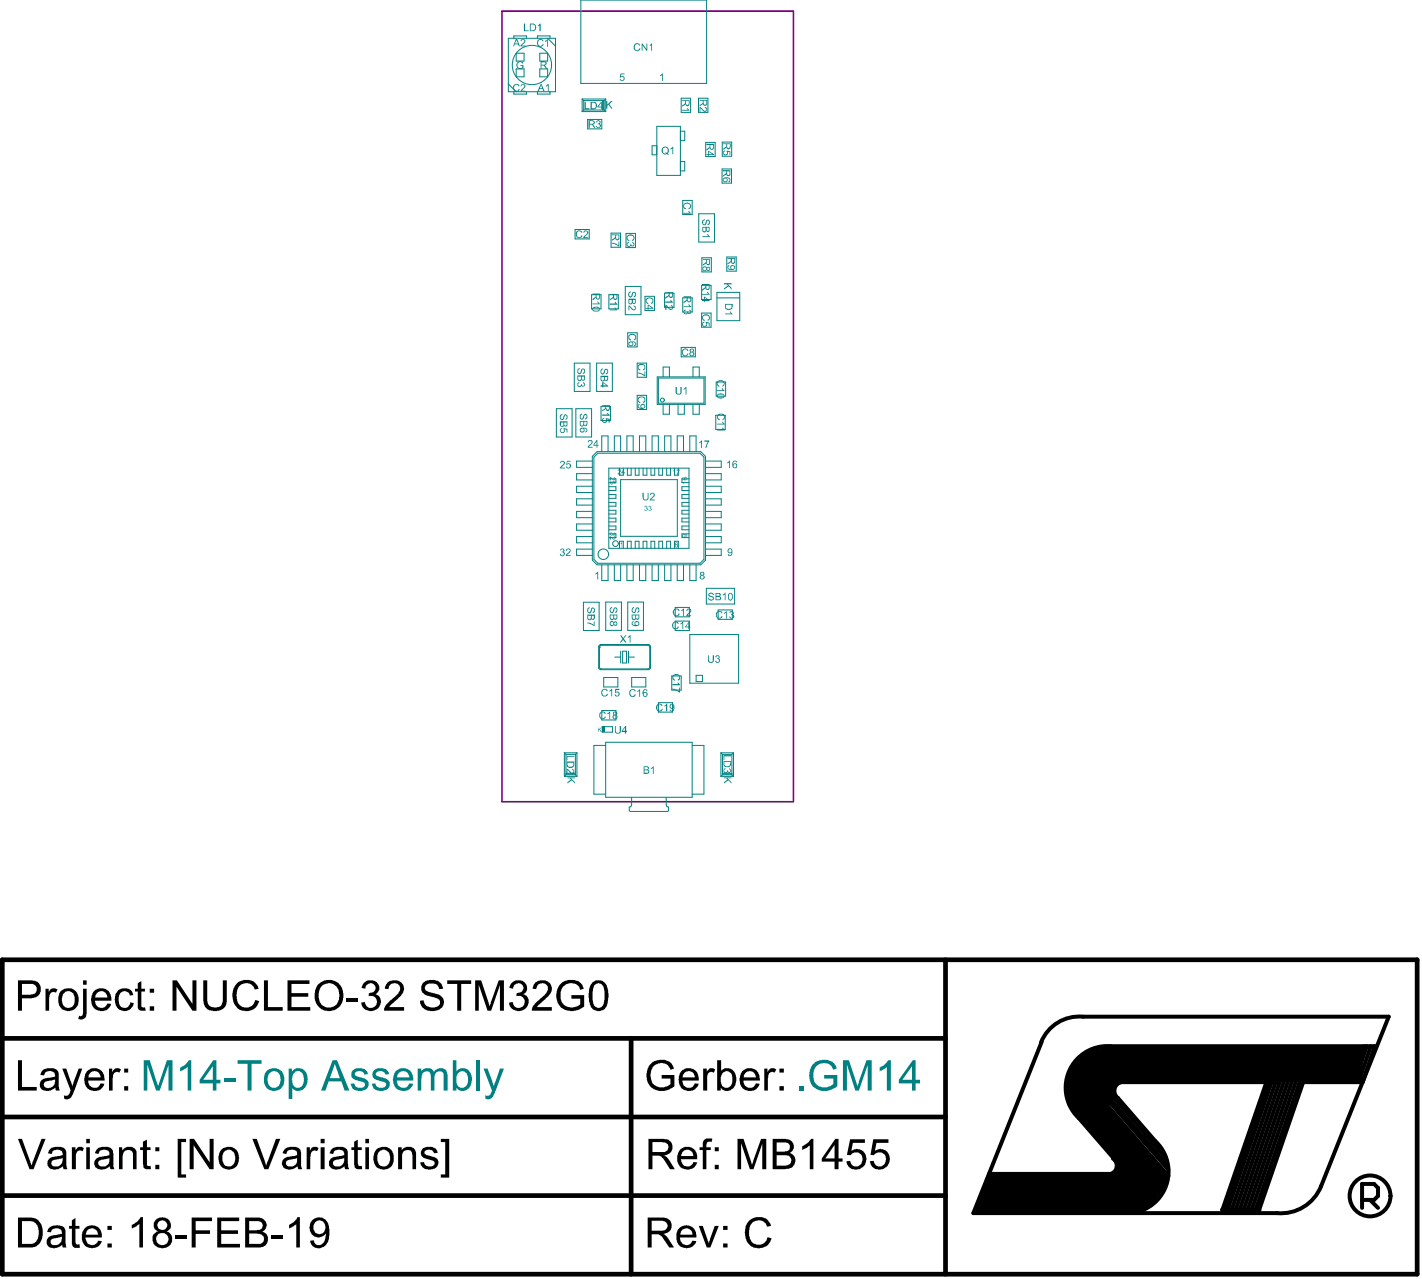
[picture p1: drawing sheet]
<svg xmlns="http://www.w3.org/2000/svg" width="301mm" height="271mm" viewBox="0 0 301 271" stroke-linecap="round" stroke-linejoin="round" font-family="sans-serif">
<g fill="#000">
<path d="M9.6 209.2h.7v.6a1.14 1.14 0 0 1 1.9-.5l-.4 .7a.84 .84 0 0 0-.9 0 .84 .84 0 0 0-.4 .9l-.1 2.9h-.8zM24.9 209.6a2.11 2.11 0 0 1 3.2 .4l.1 .5-.7 .1a1.15 1.15 0 0 0-1.3-.9 1.15 1.15 0 0 0-1 1.2 2.24 2.24 0 0 0 .5 2.2 1.23 1.23 0 0 0 1.8-1.1l.8 .2a2 2 0 0 1-2.2 1.7 2 2 0 0 1-1.8-2.2v-.6a1.91 1.91 0 0 1 .6-1.5zM29.2 208l.7-.4v1.6h.8v.6h-.8v3.2l.4 .1h.4l.1 .7h-.6a.99 .99 0 0 1-1-1.3v-2.7h-.6v-.6h.6zM36.5 207.4h.9l3.3 5v-5h.9v6.4h-.9l-3.4-5v5h-.8zM43 207.4h.9v3.7a1.62 1.62 0 0 0 1.6 2h.2a1.49 1.49 0 0 0 1.5-1.8v-3.9h.8v3.7a2.15 2.15 0 0 1-2 2.7l-.1 .1a3.1 3.1 0 0 1-2.5-.8l-.4-1.3zM50 208.2a3.1 3.1 0 0 1 4.1-.2l.7 1.2-.9 .1a1.96 1.96 0 0 0-2.3-1.3 1.96 1.96 0 0 0-1.5 2.3 2.28 2.28 0 0 0 1.4 2.8 1.9 1.9 0 0 0 2.5-1.6l.8 .3a2.84 2.84 0 0 1-4.7 1.3 3.9 3.9 0 0 1-.1-4.9zM55.9 207.4h.8v5.7h3.1v.7h-3.9zM60.8 207.4h4.7v.8h-3.8v1.9h3.5v.8h-3.5v2.2h4v.7h-4.9zM73.3 211.1h2.5v.8h-2.5zM76.8 208.2a1.9 1.9 0 0 1 2.2-.8 1.9 1.9 0 0 1 1.3 2l-.9 1a1.58 1.58 0 0 1 1 2.4 2.12 2.12 0 0 1-2.1 1.1 2.12 2.12 0 0 1-1.8-1.5l-.1-.3 .8-.1a1.27 1.27 0 0 0 1.5 1.2 1.27 1.27 0 0 0 1-1.6 1.27 1.27 0 0 0-1.7-.8l.2-.7a1.09 1.09 0 0 0 1.1-.5 1.09 1.09 0 0 0-.1-1.3 1.11 1.11 0 0 0-1.2-.2 1.11 1.11 0 0 0-.7 1.1l-.8-.2zM82 207.9a2.1 2.1 0 0 1 2.2-.4 2.1 2.1 0 0 1 1.3 1.8l-.1 .3a5.8 5.8 0 0 1-2.2 2.5l-.8 1h3.1v.7h-4.2a2.4 2.4 0 0 1 1.2-2l.5-.4a3.5 3.5 0 0 0 1.7-2.3 1.23 1.23 0 0 0-1.3-1.1 1.23 1.23 0 0 0-1.2 1.3l-.8-.1zM89.4 208.1a2.97 2.97 0 0 1 4.1 .1l.3 1-.9 .1a1.42 1.42 0 0 0-1.8-1.2 .94 .94 0 0 0-1 .4 .94 .94 0 0 0 .1 1.1l1.4 .5a2.65 2.65 0 0 1 2.3 1.4 1.82 1.82 0 0 1-1.8 2.3 2.51 2.51 0 0 1-3.2-1.6v-.5l.8-.1a1.64 1.64 0 0 0 1.9 1.5 1.33 1.33 0 0 0 1.5-1.1 1.24 1.24 0 0 0-1-1l-.7-.1a2.55 2.55 0 0 1-2.3-1.4v-.8z"/>
<path d="M94.6 207.4h5.1v.8h-2.1v5.6h-.8v-5.6h-2.2zM100.6 207.4h1.2l1.8 5.5 1.9-5.5h1.1v6.4h-.8v-5.4l-1.9 5.4h-.7l-1.9-5.5v5.5h-.7zM108.1 208.2a1.9 1.9 0 0 1 2.1-.8 1.9 1.9 0 0 1 1.3 1.8l-.2 .7-.6 .5a1.68 1.68 0 0 1 1.2 1.3 1.68 1.68 0 0 1-.7 1.6 2.02 2.02 0 0 1-2.1 .5 2.02 2.02 0 0 1-1.4-1.7l.8-.1a1.27 1.27 0 0 0 1.5 1.2 1.27 1.27 0 0 0 1-1.6 1.27 1.27 0 0 0-1.7-.8v-.7a1.31 1.31 0 0 0 1.5-1.3 1.12 1.12 0 0 0-1.3-.8 1.12 1.12 0 0 0-.9 1.2l-.8-.2zM113.2 207.9l.1-.1a2.36 2.36 0 0 1 3.3 .6 2.39 2.39 0 0 1-1 2.7l-1.7 1.5-.2 .5h3.1v.7h-4.2a2.49 2.49 0 0 1 1.4-2.2l.2-.1a3.7 3.7 0 0 0 1.7-2.4 1.23 1.23 0 0 0-1.3-1.1 1.23 1.23 0 0 0-1.1 1.3l-.8-.1 .3-1zM118.4 208.4a3.4 3.4 0 0 1 4.7-.2l.4 1-.7 .2a1.98 1.98 0 0 0-3.3-.9 2.94 2.94 0 0 0-.5 3.6 2.59 2.59 0 0 0 3.8 .4v-1.2h-1.9v-.8h2.7v2.4a3.7 3.7 0 0 1-5.3-.3l-.3-.5a3.7 3.7 0 0 1 .4-3.7zM3.8 224.3h.8v5.7h3.2v.7h-4zM13.2 226.1h.8l1.3 3.7 1.3-3.7h.8l-1.8 4.8a1.73 1.73 0 0 1-1.6 1.7l-.4-.1-.1-.8a.93 .93 0 0 0 1.4-.9l.1-.1zM23.1 226.1h.6v.6a1.2 1.2 0 0 1 1.9-.5l-.3 .7a.92 .92 0 0 0-1 .1 .92 .92 0 0 0-.4 .9l-.1 2.8h-.7zM137.5 225.3a3.3 3.3 0 0 1 4.7-.2l.4 1-.7 .2a2.13 2.13 0 0 0-2.4-1.4 2.13 2.13 0 0 0-1.8 2.1 2.39 2.39 0 0 0 1.9 3 3.7 3.7 0 0 0 2.3-.6v-1.2h-1.9v-.8h2.7v2.4a3.7 3.7 0 0 1-5.6-.6 4.1 4.1 0 0 1 .4-3.9zM148.8 226.1h.8v.6a1.1 1.1 0 0 1 1.7-.5l-.2 .7a.99 .99 0 0 0-1.1 .1 .99 .99 0 0 0-.4 1.1v2.6h-.8zM161.7 226.1h.7v.6a1.2 1.2 0 0 1 1.9-.5l-.4 .7a.92 .92 0 0 0-1 .1 .92 .92 0 0 0-.3 .9l-.1 2.8h-.8zM229.5 222.6l4.8-1.3h54v7.6h-51.6l-2.3 5.9-4 4.1-4.7-6.2v-5.5z"/>
<path d="M3.8 240.9h.8l2.1 5.7 2.1-5.7h.8l-2.5 6.5h-.8zM15.2 258.2l.8-.5v1.7h.8v.5h-.8v2.9l.1 .4h.7l.1 .7a1.16 1.16 0 0 1-1.6-.5l-.1-3.5h-.6v-.5h.6zM15.2 242.7h.8v.7a1.1 1.1 0 0 1 1.7-.5l-.2 .7a.88 .88 0 0 0-1-.1 .88 .88 0 0 0-.4 .9v3h-.9zM25.2 242.7h.7v.7a1.67 1.67 0 0 1 1.6-.8 1.67 1.67 0 0 1 1.4 1.2v3.6h-.8v-2.9a1.06 1.06 0 0 0-1-1.2 1.06 1.06 0 0 0-1.1 1.1l-.1 3h-.7zM30.3 241.5l.8-.4v1.6h.8v.6h-.8v2.8a.48 .48 0 0 0 .2 .5 .48 .48 0 0 0 .6 0v.8a1.3 1.3 0 0 1-1.6-.6v-3.5h-.6v-.6h.6zM37.6 240.9h1.8v.7h-1v6.9h1v.6h-1.8zM40.6 257.6h4.3v.7h-3.5v2h3v.7h-3v2.9h-.8zM40.1 240.9h1l3.3 5v-5h.8v6.5h-.8l-3.4-5.1v5.1h-.9zM46 257.6h4.6v.7h-3.8v2h3.6v.7h-3.6v2.2h4v.7h-4.8zM53.4 240.9h.9l2.1 5.7 2-5.7h.9l-2.5 6.5h-.9zM64.9 242.7h.7v.7a1.2 1.2 0 0 1 1.8-.5l-.3 .7a.84 .84 0 0 0-1-.1 .84 .84 0 0 0-.4 .9v3h-.8zM75 241.5l.7-.4v1.6h.9v.6h-.9l.1 2.9a.47 .47 0 0 0 .2 .4 .47 .47 0 0 0 .6 0v.8a1.3 1.3 0 0 1-1.6-.6v-3.5h-.6v-.6h.6z"/>
<path d="M84.2 242.7h.8v.7a1.73 1.73 0 0 1 2.9 0l.1 .4v3.6h-.7v-2.9a1.03 1.03 0 0 0-1.4-1.1 1.29 1.29 0 0 0-.8 1.4v2.6h-.9zM89.3 243.1a2.33 2.33 0 0 1 3.1 .1l.2 .7-.7 .1a1.09 1.09 0 0 0-1-.8 1.09 1.09 0 0 0-1.1 .6v.1a1.34 1.34 0 0 0 1.3 .7h.1a1.83 1.83 0 0 1 1.6 1.1 1.61 1.61 0 0 1-1.9 1.7 1.82 1.82 0 0 1-2-1.5l.8-.1a1.22 1.22 0 0 0 1.1 1 1.22 1.22 0 0 0 1.2-.7 1.34 1.34 0 0 0-1.2-.8l-.1-.1a1.46 1.46 0 0 1-1.6-1.6zM93.3 240.9h1.8v8.2h-1.8v-.6h.9v-6.9h-.9zM148.8 241.4a1.53 1.53 0 0 1 1.9-.5l-.1 .7a.76 .76 0 0 0-1.1 .7v.4h.9v.6h-.9v4.1h-.8v-4.1h-.7v-.6h.7zM158.4 258.3a3.1 3.1 0 0 1 4.2 0l.6 1.1-.9 .1a1.9 1.9 0 0 0-2.1-1.3 1.9 1.9 0 0 0-1.6 1.8 3.1 3.1 0 0 0 .9 3.1 1.92 1.92 0 0 0 2.9-1.4l.9 .3a2.81 2.81 0 0 1-2.2 2.1 2.81 2.81 0 0 1-2.8-1.1 4.3 4.3 0 0 1 .1-4.7zM156.1 240.9h1.2l1.8 5.5 2-5.5h1.1v6.5h-.9v-5.5l-1.8 5.5h-.8l-1.9-5.5v5.5h-.7zM169.8 242.5a3.3 3.3 0 0 0 1.8-1.6h.5v6.5h-.7v-5.1l-.6 .5-1 .5zM179.9 241h3.1v.8h-2.5l-.3 1.7a2.09 2.09 0 0 1 2.5 .2 2.09 2.09 0 0 1 .4 2.6 2.14 2.14 0 0 1-2.1 1.1 2.14 2.14 0 0 1-1.9-1.5v-.2l.8-.1a1.33 1.33 0 0 0 1.5 1.2 1.33 1.33 0 0 0 1.1-1.6 1.39 1.39 0 0 0-1-1.3 1.39 1.39 0 0 0-1.5 .5l-.8-.1zM184.8 241h3.2v.8h-2.5l-.4 1.7a2.06 2.06 0 0 1 2.7 .3 2.06 2.06 0 0 1 .1 2.6 2.1 2.1 0 0 1-2.2 1 2.1 2.1 0 0 1-1.7-1.7l.9-.1a1.32 1.32 0 0 0 1.5 1.2 1.32 1.32 0 0 0 1.1-1.6 1.39 1.39 0 0 0-.9-1.3 1.39 1.39 0 0 0-1.6 .5l-.8-.1zM209.3 248.3h26.1l1.5-2.5 7.4 8.5-2.5 2.3h-35.8zM27.9 259.1a2.99 2.99 0 0 0 1.8-1.6h.6v6.4h-.8v-5l-1.4 1h-.2zM37.1 261.2h2.4v.9h-2.4z"/>
<path d="M57.5 261.2h2.4v.9h-2.4zM61.2 259.1a3.1 3.1 0 0 0 1.8-1.6h.5v6.4h-.8v-5l-1.4 1zM147.9 259.4h.8l1.3 3.7 1.3-3.7h.8l-1.8 4.5h-.7z"/>
<path d="M4.6 208.2v2.2h1.7a1.23 1.23 0 0 0 1.5-1.4 1.26 1.26 0 0 0-1.4-.8zM3.8 207.4h2.6a1.84 1.84 0 0 1 2.2 1.7 1.91 1.91 0 0 1-2.1 2.1h-1.9v2.6h-.8z"/>
<path d="M13.4 210.2v.1a2.13 2.13 0 0 0 .5 2.8 1.5 1.5 0 0 0 1.9-1.8 1.35 1.35 0 0 0-.8-1.5 1.35 1.35 0 0 0-1.6 .4zM12.8 209.7l.5-.3a1.25 1.25 0 0 1 1.2-.3 2.24 2.24 0 0 1 2.1 3 2.17 2.17 0 0 1-2.7 1.7 2.17 2.17 0 0 1-1.6-2.7l.2-.8z"/>
<path d="M17.6 207.4h.7v.9h-.7zM17.6 209.2h.7v4.8a1.33 1.33 0 0 1-1.1 1.7l-.6-.1 .1-.7h.6l.3-.5z"/>
<path d="M20.4 210.1l-.3 .9h2.6a1.32 1.32 0 0 0-.8-1.2 1.32 1.32 0 0 0-1.5 .3zM19.9 209.7a2.21 2.21 0 0 1 2.6-.4 2.21 2.21 0 0 1 1.1 2.4h-3.5a1.35 1.35 0 0 0 1.1 1.5 1.35 1.35 0 0 0 1.5-.9l.9 .1a2.21 2.21 0 0 1-2.6 1.5 2.21 2.21 0 0 1-1.7-2.4l.1-1z"/>
<path d="M31.7 209.2h.9v.8h-.9zM31.7 212.9h.9v.9h-.9z"/>
<path d="M67.9 208.8a3.2 3.2 0 0 0 .5 4 2.21 2.21 0 0 0 3.3-1.8 2.31 2.31 0 0 0-2.4-2.9l-.7 .1zM67.3 208.3a3.1 3.1 0 0 1 3.8-.6 3.1 3.1 0 0 1 1.5 3.5 3 3 0 0 1-3.3 2.7 3 3 0 0 1-2.7-3.2l.1-1.1z"/>
<path d="M125.7 208.5l-.2 1.1a5.3 5.3 0 0 0 .3 3.2 1.17 1.17 0 0 0 1.4 .3 1.17 1.17 0 0 0 .6-1.3 4.5 4.5 0 0 0-.5-3.6l-.4-.1a.78 .78 0 0 0-.9 .1zM125.3 207.9a1.93 1.93 0 0 1 2.2-.4 1.93 1.93 0 0 1 1.1 1.8l.1 .5a5.9 5.9 0 0 1-.7 3.6 1.98 1.98 0 0 1-2.1 .4 1.98 1.98 0 0 1-1.2-1.8 5.5 5.5 0 0 1 .4-3.8z"/>
<path d="M9.3 229.1a.83 .83 0 0 0 .2 .9 .83 .83 0 0 0 1 .1 1.32 1.32 0 0 0 1.2-1.4v-.4l-.5 .2a2.81 2.81 0 0 0-1.9 .6zM8.9 226.6a2.69 2.69 0 0 1 3.4 0l.1 .4v3l.3 .7h-.9l-.1-.6a2.23 2.23 0 0 1-3.1 .1 1.37 1.37 0 0 1 0-1.4 1.37 1.37 0 0 1 1.3-.7l.7-.1a1.02 1.02 0 0 0 1.1-.4v-.1a1.19 1.19 0 0 0-2-.7l-.4 .7-.8-.1z"/>
<path d="M19 227l-.3 .9h2.6a1.32 1.32 0 0 0-.8-1.2 1.32 1.32 0 0 0-1.5 .3zM18.4 226.6a2.23 2.23 0 0 1 2.6-.4 2.23 2.23 0 0 1 1.1 2.3l-3.4 .1a1.35 1.35 0 0 0 1 1.5 1.35 1.35 0 0 0 1.6-.9l.8 .1a1.52 1.52 0 0 1-.7 1.2h-.1a2.33 2.33 0 0 1-2.9-.4 2.95 2.95 0 0 1 0-3.5z"/>
<path d="M26.3 226.1h.8v.8h-.8zM26.3 229.8h.8v.9h-.8z"/>
<path d="M144.7 227.1l-.3 .8h2.6a1.28 1.28 0 0 0-.8-1.2 1.28 1.28 0 0 0-1.5 .4zM144.1 226.7a2.16 2.16 0 0 1 2.6-.6 2.16 2.16 0 0 1 1.2 2.4l-3.5 .1a1.35 1.35 0 0 0 1 1.5 1.35 1.35 0 0 0 1.6-.9l.9 .1a2.18 2.18 0 0 1-2.2 1.5 2.18 2.18 0 0 1-2.1-1.8v-1.2z"/>
<path d="M152.8 227.2a2.61 2.61 0 0 0 .3 2.8 1.36 1.36 0 0 0 1.5-.3 1.36 1.36 0 0 0 .4-1.4 1.36 1.36 0 0 0-1.5-1.6zM151.8 224.3h.8v2.3a1.88 1.88 0 0 1 2.1-.4 1.88 1.88 0 0 1 1.1 1.7 2.52 2.52 0 0 1-1.7 2.9l-.9-.1-.7-.6v.6h-.7z"/>
<path d="M157.7 227l-.4 .9h2.7a1.32 1.32 0 0 0-.9-1.2 1.32 1.32 0 0 0-1.4 .3zM157.1 226.6a2.23 2.23 0 0 1 2.5-.4 2.23 2.23 0 0 1 1.2 2.3l-3.5 .1a1.35 1.35 0 0 0 1.1 1.5 1.35 1.35 0 0 0 1.6-.9l.7 .1a1.52 1.52 0 0 1-.7 1.2 2.33 2.33 0 0 1-2.9-.4 2.95 2.95 0 0 1 0-3.5z"/>
<path d="M164.9 226.1h1v.8h-1zM164.9 229.8h1v.9h-1z"/>
<path d="M4.6 258.3v4.9h1.6a1.74 1.74 0 0 0 1.9-1.7 3.5 3.5 0 0 0-.6-2.7l-.9-.5zM3.8 257.6h2.5a2.83 2.83 0 0 1 2.7 3.4 2.66 2.66 0 0 1-2.9 2.9h-2.3z"/>
<path d="M10.9 245.8a.77 .77 0 0 0 .2 .8 .77 .77 0 0 0 .8 .2 1.31 1.31 0 0 0 1.4-1.5v-.3l-.5 .2a2.81 2.81 0 0 0-1.9 .6zM10.5 243.2a2.95 2.95 0 0 1 3.3-.2l.2 .6v3l.3 .8h-.9v-.6a2.16 2.16 0 0 1-3.3-.1 1.48 1.48 0 0 1 1.6-2l1.1-.2a.45 .45 0 0 0 .5-.3 .45 .45 0 0 0-.1-.5 1.29 1.29 0 0 0-1.3-.5 1.29 1.29 0 0 0-1 .9l-.8-.1z"/>
<path d="M18.3 240.9h.7v1h-.7zM18.3 242.7h.7v4.7h-.7z"/>
<path d="M18.3 260.5l-.1 .7h2.6a1.35 1.35 0 0 0-1-1.2 1.35 1.35 0 0 0-1.5 .5zM17.9 259.9a2.14 2.14 0 0 1 2.6-.5 2.14 2.14 0 0 1 1 2.4h-3.4a1.36 1.36 0 0 0 1 1.5 1.36 1.36 0 0 0 1.6-.8l.8 .1a2.2 2.2 0 0 1-2.6 1.4 2.2 2.2 0 0 1-1.6-2.6l.1-.7z"/>
<path d="M20.9 245.7a.81 .81 0 0 0 .1 .9 .81 .81 0 0 0 1 .2 1.29 1.29 0 0 0 1.2-1.5l-.1-.3-1.6 .3zM20.4 243.2a2.75 2.75 0 0 1 3.1-.2l.2 .1 .3 .9v2.8l.2 .6h-.8l-.2-.6a2.49 2.49 0 0 1-3 .1 1.49 1.49 0 0 1 0-1.6 1.49 1.49 0 0 1 1.4-.6l1.5-.3a.8 .8 0 0 0-.1-.9 .8 .8 0 0 0-.8-.3l-.5 .1a.84 .84 0 0 0-.8 .8l-.8-.1z"/>
<path d="M32.9 242.7h.8v.9h-.8zM32.9 246.4h.8v1h-.8z"/>
<path d="M33.3 259.2a1.01 1.01 0 0 0 2 0 1.01 1.01 0 0 0-2 0zM33.1 262.2a1.3 1.3 0 0 0 2.6 0 1.3 1.3 0 0 0-2.6 0zM32.9 258.2a2.05 2.05 0 0 1 3 .1 1.38 1.38 0 0 1-.7 2.2 1.23 1.23 0 0 1 1.1 .8 2.04 2.04 0 0 1-.7 2.4 2.04 2.04 0 0 1-2.4 0 1.85 1.85 0 0 1 0-3.2h.3a1.45 1.45 0 0 1-.6-2.3z"/>
<path d="M47.4 243.6v.1a2.35 2.35 0 0 0 .4 3 1.52 1.52 0 0 0 2-1.9 1.4 1.4 0 0 0-.8-1.4 1.4 1.4 0 0 0-1.6 .2zM46.8 243.2a2.22 2.22 0 0 1 2.6-.3 2.22 2.22 0 0 1 1.1 2.3 2.16 2.16 0 0 1-3.3 1.9 2.88 2.88 0 0 1-.5-3.7z"/>
<path d="M52.7 258.3v2h1.6a1.15 1.15 0 0 0 1.3-1.1 .9 .9 0 0 0-1.1-.9zM52.7 261v2.2h1.9a1.07 1.07 0 0 0 1.3-1.1 1.07 1.07 0 0 0-1.3-1.1zM51.9 257.6h2.5a1.59 1.59 0 0 1 1.9 1 1.59 1.59 0 0 1-.8 1.9 1.76 1.76 0 0 1 1.1 2.2 1.76 1.76 0 0 1-2 1.2h-2.7z"/>
<path d="M60.6 245.7a.83 .83 0 0 0 .1 .9 .83 .83 0 0 0 1 .2 1.29 1.29 0 0 0 1.2-1.5l-.1-.3-.3 .2-1.2 .1zM60.2 243.2a2.71 2.71 0 0 1 3.3 0l.2 .5v3.1l.3 .6h-.9l-.1-.6a2.49 2.49 0 0 1-3.1 .1 1.49 1.49 0 0 1 0-1.6 1.49 1.49 0 0 1 1.4-.6l1.2-.2a.45 .45 0 0 0 .3-.8v-.1a1.53 1.53 0 0 0-2 0l-.2 .5-.8-.1z"/>
<path d="M66.8 258.5a1.43 1.43 0 0 0-.5 1.6 1.43 1.43 0 0 0 1.4 .9 1.39 1.39 0 0 0 .9-2.2 .97 .97 0 0 0-1-.6zM66.1 258.1a2.11 2.11 0 0 1 2.4-.4 2.11 2.11 0 0 1 1.1 2.2 4.5 4.5 0 0 1-.7 3.6 1.85 1.85 0 0 1-2 .5 1.85 1.85 0 0 1-1.2-1.5l.7-.1a1.09 1.09 0 0 0 .9 1 1.09 1.09 0 0 0 1.2-.7l.4-.7 .1-1a1.91 1.91 0 0 1-2.5 .6 1.91 1.91 0 0 1-.9-2.3l.1-.5z"/>
<path d="M67.9 240.9h.8v1h-.8zM67.9 242.7h.8v4.7h-.8z"/>
<path d="M70.6 245.7a.85 .85 0 0 0 .2 .9 .85 .85 0 0 0 .9 .2 1.31 1.31 0 0 0 1.1-1.5v-.3l-1.7 .3zM70.1 243.2a2.87 2.87 0 0 1 3.3-.1l.2 .5v2.6l.3 1.2h-.9l-.1-.6a2.51 2.51 0 0 1-2.9 .2 1.04 1.04 0 0 1-.4-1.1 1.66 1.66 0 0 1 1.6-1.2l1.6-.3a.9 .9 0 0 0-1.1-1.2l-.8 .2-.4 .7-.8-.1z"/>
<path d="M77.3 240.9h.8v1h-.8zM77.3 242.7h.8v4.7h-.8z"/>
<path d="M80.1 243.7v.2a2.48 2.48 0 0 0 .3 2.7 1.51 1.51 0 0 0 1.7-.2 1.51 1.51 0 0 0 .5-1.6 1.41 1.41 0 0 0-.9-1.4 1.41 1.41 0 0 0-1.6 .3zM79.6 243.2a2.25 2.25 0 0 1 2.7-.3 2.25 2.25 0 0 1 1 2.5 2.16 2.16 0 0 1-2.2 2 2.16 2.16 0 0 1-2.1-2.2l.2-1.2z"/>
<path d="M137.9 258.3v2.1h1.9a1.08 1.08 0 0 0 1.3-.6 1.08 1.08 0 0 0-.4-1.4l-.5-.1zM137.1 257.6h2.9a1.75 1.75 0 0 1 2.1 1.5 1.75 1.75 0 0 1-1.7 1.9l.6 .5 1.6 2.4h-1l-.8-1.3a2.23 2.23 0 0 0-1.8-1.5h-1.1v2.8h-.8z"/>
<path d="M138.1 241.6v2.1h1.9a1.08 1.08 0 0 0 1.4-.6 1.08 1.08 0 0 0-.6-1.4zM137.2 240.9h3a1.77 1.77 0 0 1 1.8 .8 1.77 1.77 0 0 1 0 2l-.2 .3-.7 .3-.6 .1 .9 .7 1.4 2.3h-1l-.9-1.4a2.4 2.4 0 0 0-1.1-1.3l-.3-.2h-1.4v2.9h-.9z"/>
<path d="M144.3 260.2l-.2 .4-.1 .6h2.5a1.3 1.3 0 0 0-.7-1.2 1.3 1.3 0 0 0-1.5 .2zM143.7 259.8a2.19 2.19 0 0 1 2.6-.3 2.19 2.19 0 0 1 1.1 2.3h-3.5a1.36 1.36 0 0 0 .9 1.5 1.36 1.36 0 0 0 1.6-.7l.1-.1 .9 .1a2.2 2.2 0 0 1-2.7 1.4 2.2 2.2 0 0 1-1.6-2.6l.2-.9z"/>
<path d="M144.4 243.7l-.2 .9h2.6a1.34 1.34 0 0 0-.9-1.3 1.34 1.34 0 0 0-1.5 .4zM143.9 243.2a2.15 2.15 0 0 1 2.6-.4 2.15 2.15 0 0 1 1 2.4h-3.4a1.43 1.43 0 0 0 1.9 1.5l.3-.1 .4-.8 .8 .1a2.17 2.17 0 0 1-2.5 1.5 2.17 2.17 0 0 1-1.7-2.3v-.6z"/>
<path d="M151.3 242.7h.8v.9h-.8zM151.3 246.4h.8v1h-.8z"/>
<path d="M164.4 241.7v1.9h1.5a1.08 1.08 0 0 0 1.2-.8 .96 .96 0 0 0-1.2-1.1zM164.4 244.4v2.2h1.7a1.1 1.1 0 0 0 1.3-.8 1.1 1.1 0 0 0-.7-1.3zM163.5 240.9h2.5a1.66 1.66 0 0 1 1.6 .7 1.66 1.66 0 0 1 .1 1.8l-.6 .5a1.74 1.74 0 0 1 1.2 2 1.74 1.74 0 0 1-1.9 1.4l-2.9 .1z"/>
<path d="M176.6 242.2l-1.9 2.9h1.9zM176.8 240.9h.6v4.2h.9v.7h-.9v1.6h-.8v-1.6h-2.7v-.7z"/>
<path d="M10.7 262.4a.77 .77 0 0 0 .2 .8 .77 .77 0 0 0 .8 .2 1.38 1.38 0 0 0 1.3-1.8l-1.9 .5zM10.2 259.9a2.7 2.7 0 0 1 3-.5 1.43 1.43 0 0 1 .7 1.6v2.1l.2 .8h-.8l-.1-.5a2.16 2.16 0 0 1-3.2-.1 1.51 1.51 0 0 1 1.7-2l1-.2a.4 .4 0 0 0 .4-.2 .4 .4 0 0 0-.1-.4 1.28 1.28 0 0 0-1.2-.6 1.28 1.28 0 0 0-1.1 .8l-.7-.1z"/>
<path d="M22.7 259.4h1v.8h-1zM22.7 263.1h1v.8h-1z"/>
<path d="M153 259.4h1v.8h-1zM153 263.1h1v.8h-1z"/>
<circle cx="231.8" cy="251.8" r=".84"/>
</g>
<g fill="none" stroke="#000" stroke-width=".84">
<path d="M220.3 220.5a8.7 8.7 0 0 1 8.9-5.4h64.7l-14.3 35.8a9.1 9.1 0 0 1-9.3 5.7M220.4 220.4l-14.4 36.2h64.3M226.2 233.5l18.1 20.8M227.1 233.5l17.6 20.3M227.1 232.6l17.6 20.4M227.4 228.9h43.2M227.5 232.2l17.6 20.4M227.9 231.8l17.7 20.4M228.3 231.4l17.7 20.3M228.8 231l17.6 20.3M228.9 224.5l17.7 20.3M229.2 230.5l17.5 20.2"/>
<path d="M229.2 229.7l17.6 20.3M229.2 228.8l17.6 20.4M229.2 225.9l17.6 20.3M229.6 228.4l17.7 20.4M229.6 227.2l17.7 20.3M237.8 228.9a1.89 1.89 0 0 0-1.9 1.3 1.89 1.89 0 0 0 .7 2.1l7.9 9.1a8.8 8.8 0 0 1-3.6 14.9M268.3 228.1l-9.6 27.9M269 228.1l-9.6 27.7M269.4 228.1l-9.6 27.7M270.2 228.1l-9.5 27.7M271.1 228.1l-9.6 27.7M271.9 228.1l-9.5 27.7"/>
<path d="M272.8 228.1l-9.6 27.7M273.6 228.1l-9.5 27.7M274.5 228.1l-9.6 27.7M275.3 228.1l-9.5 27.7M276.1 228.9h12.2M276.1 228.1l-9.6 27.9M288.4 228.9l2.5-7.6h-55.8a8.8 8.8 0 0 0-8.8 5.2 8.8 8.8 0 0 0 2 10.1l10.2 11.7h-29.2M288.7 221.3l-2.6 7.6M289.2 221.3l-2.5 7.6M290.1 221.3l-2.6 7.6M235.5 245.1a1.81 1.81 0 0 1 .7 2.2 1.81 1.81 0 0 1-2 1.1M288.2 253.8h2.6l.8-.8v-1.7l-.8-.8h-2.6v5"/>
<path d="M289.9 253.8l1.7 1.7"/>
<circle cx="289.9" cy="253" r="4.3"/>
</g>
<path d="M.5 219.7h199.6M.5 203h299.4v66.6h-299.4zM133.6 219.7v49.9M200.1 203v66.6M.5 236.3h199.6M.5 252.9h199.6M258.7 256h7.8" fill="none" stroke="#000" stroke-width="1"/>
<path d="M106.2 2.4h61.7v167.2h-61.7z" fill="none" stroke="#800080" stroke-width=".33"/>
<g fill="none" stroke="#008080" stroke-width=".21">
<path d="M107.6 8.1h10v11.3h-10zM107.6 17.7l1.6 1.7M108.7 8.1v-.5h2.7v.5M108.7 19.4v.5h2.7v-.5M109.2 14.6h1.7v1.6h-1.7zM109.2 11.3h1.7v1.6h-1.7zM113.7 8.1v-.5h2.7v.5M113.7 19.4v.5h2.7v-.5M114.2 11.3h1.7v1.6h-1.7zM114.2 14.6h1.7v1.6h-1.7zM115.9 8.1l1.7 1.7M122.9 0h26.6v17.6h-26.6z"/>
<path d="M123.2 20.9v2.7M123.2 23.6h5M123.2 20.9h5M123.2 20.9l.3 .4M123.5 21.3v2M123.5 23.3h4.4M123.5 21.3h4.4M123.5 23.3l-.3 .3M124.4 25.3h3v2h-3zM127.5 21.3v2M127.7 21.3v2M127.9 21.3v2"/>
<path d="M127.9 23.3l.3 .3M128.2 20.9v2.7M128.2 20.9l-.3 .4M139 30.8h-1v1.9h1M139 26.7h5v10.4h-5zM144 34.2h.9v2h-.9M144 27.8h.9v2h-.9M144.2 20.8h1.9v3h-1.9zM147.8 20.8h2v3h-2zM149.3 30.1h2v3h-2zM152.8 35.7h2v3h-2zM152.8 30.1h2v3h-2z"/>
<path d="M121.7 48.6h3v1.9h-3zM129.3 49.3h2v3h-2zM132.5 49.4h2v3h-2zM144.5 42.4h2v3h-2zM147.9 45.2h3.3v6h-3.3zM148.5 54.5h2v3h-2zM153.8 54.4h2v3h-2zM121.5 76.8h3.4v6h-3.4zM125.2 62.4h2v2.9h-2zM126.3 76.8h3.3v6h-3.3zM128.8 62.4h2v2.9h-2zM132.3 60.6h3.3v6h-3.3z"/>
<path d="M132.8 70.4h2v3h-2zM134.8 76.8h2v3h-2zM136.5 62.7h2v3h-2zM139.1 79.7h10.1v5.9h-10.1zM139.3 80h9.7v5.3h-9.7zM140.3 79.7v-2h1.4v2M140.6 62h2v3h-2zM144.2 73.5h2.9v2h-2.9zM144.5 63h2v3h-2zM146.6 79.7v-2h1.4v2M148.5 60.4h2v3h-2zM148.5 66.2h2v3h-2z"/>
<path d="M151.7 63h4.8M151.7 61.9h4.8v5.9h-4.8zM117.7 86.5h3.4v6h-3.4zM121.9 86.5h3.3v6h-3.3zM125.3 97.5h-3.3v1.4h3.3M125.3 96.5l1-1h22l1 1v22l-1 1h-22l-1-1zM125.7 96.7l.8-.8h21.6l.9 .8v21.6l-.9 .9h-21.6l-.8-.9zM127.2 86h2v3h-2zM127.3 95.5v-3.3h1.4v3.3M128.8 99h17v17h-17zM130 95.5v-3.3h1.3v3.3M131.1 99v1.5h.8v-1.5"/>
<path d="M132.7 95.5v-3.3h1.3v3.3M132.8 99v1.5h.8v-1.5M134.4 99v1.5h.8v-1.5M134.8 83.6h2v3h-2zM135.3 95.5v-3.3h1.4v3.3M136.1 99v1.5h.8v-1.5M137.8 99v1.5h.8v-1.5M138 95.5v-3.3h1.3v3.3M139.4 99v1.5h.8v-1.5M140.3 85.6v2h1.4v-2M140.6 95.5v-3.3h1.4v3.3M141.1 99v1.5h.8v-1.5"/>
<path d="M142.7 99v1.5h.8v-1.5M143.3 95.5v-3.3h1.3v3.3M143.5 85.6v2h1.3v-2M146 95.5v-3.3h1.3v3.3M146.6 85.6v2h1.4v-2M149.3 97.5h3.3v1.4h-3.3M151.5 87.9h2v2.9h-2zM151.6 80.8h2v3h-2zM125.3 100.2h-3.3v1.3h3.3M125.3 102.9h-3.3v1.3h3.3M125.3 105.5h-3.3v1.4h3.3M125.3 108.2h-3.3v1.3h3.3"/>
<path d="M125.3 110.8h-3.3v1.4h3.3M125.3 113.5h-3.3v1.3h3.3M125.3 116.2h-3.3v1.3h3.3M127.3 119.5v3.3h1.4v-3.3M128.8 101.3h1.5v.8h-1.5M128.8 103h1.5v.8h-1.5M128.8 104.6h1.5v.8h-1.5M128.8 106.3h1.5v.8h-1.5M128.8 108h1.5v.8h-1.5M128.8 109.6h1.5v.8h-1.5M128.8 111.3h1.5v.8h-1.5M128.8 112.9h1.5v.8h-1.5"/>
<path d="M130 119.5v3.3h1.3v-3.3M131.1 116v-1.5h.8v1.5M131.3 101.5h12v12h-12zM132.7 119.5v3.3h1.3v-3.3M132.8 116v-1.5h.8v1.5M134.4 116v-1.5h.8v1.5M135.3 119.5v3.3h1.4v-3.3M136.1 116v-1.5h.8v1.5M137.8 116v-1.5h.8v1.5M138 119.5v3.3h1.3v-3.3M139.4 116v-1.5h.8v1.5M140.6 119.5v3.3h1.4v-3.3"/>
<path d="M141.1 116v-1.5h.8v1.5M142.7 116v-1.5h.8v1.5M143.3 119.5v3.3h1.3v-3.3M145.8 112.9h-1.5v.8h1.5M145.8 106.3h-1.5v.8h1.5M145.8 108h-1.5v.8h1.5M145.8 101.3h-1.5v.8h1.5M145.8 103h-1.5v.8h1.5M145.8 104.6h-1.5v.8h1.5M145.8 109.6h-1.5v.8h1.5M145.8 111.3h-1.5v.8h1.5M146 119.5v3.3h1.3v-3.3"/>
<path d="M149.3 100.2h3.3v1.3h-3.3M149.3 102.9h3.3v1.3h-3.3M149.3 105.5h3.3v1.4h-3.3M149.3 108.2h3.3v1.3h-3.3M149.3 110.8h3.3v1.4h-3.3M149.3 113.5h3.3v1.3h-3.3M149.3 116.2h3.3v1.3h-3.3M123.5 127.4h3.3v6h-3.3zM126.7 136.7l.3-.3h10.3l.4 .3v4.6l-.4 .4h-10.3l-.3-.4zM126.9 136.9h.1M126.9 136.9v4.2M127.3 136.5h9.8"/>
<path d="M128.2 127.4h3.3v6h-3.3zM130.1 139h1.2M131.3 137.8v2.5M131.8 137.8h.8v2.5h-.8zM132.8 127.4h3.4v6h-3.4zM133 139h1.3M133 137.8v2.5M137.5 136.9v4.2M142.9 131.4h3v2h-3zM142.9 128.5h3v2h-3zM146 134.2h10.3v10.3h-10.3zM149.5 124.5h6v3.3h-6z"/>
<path d="M152 129h3v2h-3zM119.4 159.3l.4 .3M119.4 159.3h2.7M119.4 159.3v5M119.8 159.6h2M119.8 159.6v4.3M121.8 159.6v4.3M122.1 159.3l-.3 .3M122.1 159.3v5M127.3 141.5h9.8M127.4 150.3h2.9v2h-2.9zM127.4 153.7h2.2v1.2h-2.2z"/>
<path d="M127.8 143.3h2.9v2h-2.9zM128.2 157.7h-2.5v10.3h2.5M128.2 157h18.3v11.7h-18.3zM133.7 143.3h3v2h-3zM137.5 141.1h.1M139.3 148.7h3v2h-3zM142.2 143h2v3h-2zM146.5 157.7h2.5v10.3h-2.5M147.3 142.9h1.3v1.3h-1.3zM152.6 159.3h2.6M152.6 159.3l.3 .3M152.6 159.3v5"/>
<path d="M152.9 159.6h2M152.9 159.6v4.3M154.9 159.6v4.3M155.2 159.3l-.3 .3M155.2 159.3v5M119.4 164.3h2.7M119.8 163.6h2M119.8 163.8h2M119.8 163.9l-.4 .4M119.8 163.9h2M121.8 163.9l.3 .4M133.2 170.8v.6"/>
<path d="M133.4 171.7h7.8M133.5 170.6h-.1M133.7 168.7v1.5M141 168.7v1.5M141.2 170.6h.1M141.5 170.8v.6M152.6 164.3h2.6M152.9 163.6h2M152.9 163.8h2M152.9 163.9h2M152.9 163.9l-.3 .4M154.9 163.9l.3 .4"/>
</g>
<path d="M127.4 153.7h.6v1.2h-.6z" fill-rule="evenodd" fill="#008080"/>
<g fill="#008080">
<path d="M120.1 164.5h1.6v.2h-.9l.9 .8v.3l-.7-.7-.9 .7v-.3l.7-.6-.2-.2h-.5z"/>
<path d="M118.6 116.2a.49 .49 0 0 1 .5-.2 .49 .49 0 0 1 .4 .5l-.3 .3a.5 .5 0 0 1 .3 .7 .5 .5 0 0 1-.8 .1l-.2-.3 .2-.1a.3 .3 0 0 0 .4 .2 .3 .3 0 0 0 .2-.3 .3 .3 0 0 0-.3-.3l-.1-.1a.23 .23 0 0 0 .3-.2 .23 .23 0 0 0-.3-.3 .23 .23 0 0 0-.2 .3z"/>
<path d="M119.8 116.2a.55 .55 0 0 1 .9 .1 .55 .55 0 0 1-.4 .8l-.3 .3h.8v.2h-1.1l.2-.4a.84 .84 0 0 0 .6-1h-.5l-.1 .3h-.2z"/>
<path d="M118.6 97.7a.52 .52 0 0 1 .8 0 .52 .52 0 0 1-.3 .8l-.3 .4h.8v.2h-1.1l.1-.4a.89 .89 0 0 0 .7-1h-.1a.3 .3 0 0 0-.3 0 .3 .3 0 0 0-.2 .3z"/>
<path d="M120 97.5h.8v.2h-.7l-.1 .4a.55 .55 0 0 1 .8 .2 .55 .55 0 0 1-.3 .8 .55 .55 0 0 1-.8-.4h.3a.35 .35 0 0 0 .6 .1 .35 .35 0 0 0-.2-.5l-.2-.1-.4 .1z"/>
<path d="M126.6 153.9l.1 .4 .6-.4-.4 .4 .4 .6h-.1l-.4-.6-.2 .6z"/>
<path d="M126 121.3l.6-.3v1.6h-.2v-1.3l-.4 .3z"/>
<path d="M124.5 93.3a.51 .51 0 0 1 .8-.1 .51 .51 0 0 1-.2 .8l-.5 .5h.8v.2h-1l.2-.4a.84 .84 0 0 0 .5-.9 .35 .35 0 0 0-.3-.1 .35 .35 0 0 0-.2 .3l-.2-.1z"/>
<path d="M131.5 114.8l.2-.1v1.1l-.1-.8-.3 .2z"/>
<path d="M131.3 15.6h.9v.1h-.7l-.1 .4a.54 .54 0 0 1 .8 .3 .54 .54 0 0 1-.4 .7 .54 .54 0 0 1-.7-.4h.2a.36 .36 0 0 0 .6 .1 .36 .36 0 0 0 0-.5 .36 .36 0 0 0-.6 .1h-.2z"/>
<path d="M136.4 107.1h.1a.27 .27 0 0 1 .4 0 .27 .27 0 0 1 0 .4 .32 .32 0 0 1 0 .5 .32 .32 0 0 1-.5-.2h.1a.23 .23 0 0 0 .2 .2 .23 .23 0 0 0 .2-.3 .23 .23 0 0 0-.3-.2l.3-.3-.3-.1v.2h-.2z"/>
<path d="M137.2 107.1l.4-.1a.22 .22 0 0 1 .3 .2 .22 .22 0 0 1-.2 .3 .33 .33 0 0 1 .1 .5 .33 .33 0 0 1-.6-.2 .25 .25 0 0 0 .5 .1 .25 .25 0 0 0-.2-.4l.2-.3-.3-.1-.2 .2z"/>
<path d="M139.7 15.9l.6-.3v1.6h-.2v-1.3l-.4 .2z"/>
<path d="M144.3 102l1.1 .1h-.8l.1 .1-.1 .1z"/>
<path d="M153.2 164.5h1.6v.2h-.8l.8 .8v.3l-.7-.7-.9 .7v-.3l.8-.6-.3-.2h-.5z"/>
<path d="M153.9 97.8l.6-.4v1.6h-.2v-1.2l-.3 .2h-.1z"/>
<path d="M153.2 59.9h1.6v.3h-.8l.8 .7v.4l-.6-.7-1 .7v-.3l.8-.6-.2-.2h-.6z"/>
<path d="M118.6 87.8l.2-.2 .3 .2a.42 .42 0 0 0-.5 .4 .42 .42 0 0 0 .5 .4l.1-.3a.48 .48 0 0 1 .6-.6 .48 .48 0 0 1 .3 .8l-.3 .3h-.1v-.2a.39 .39 0 0 0 .2-.4 .39 .39 0 0 0-.3-.3l-.1 .2a.6 .6 0 0 1-.7 .7l-.3-.3z"/>
<path d="M118.6 90.7l.2-.1 .1 .1a.38 .38 0 0 0-.1 .6 .38 .38 0 0 0 .6 0 .38 .38 0 0 0-.2-.6v-.1l.9 .1v.8h-.2v-.6l-.4-.1a.54 .54 0 0 1-.6 .8 .54 .54 0 0 1-.3-.9z"/>
<path d="M125.4 64.2h1.2l-.2-.2v-.2h.2l.3 .6h-1.5z"/>
<path d="M130.8 99.4a.36 .36 0 0 1 .6 0 .36 .36 0 0 1-.3 .5l-.2 .3h.5v.2h-.7l.1-.4 .4-.2v-.3a.18 .18 0 0 0-.2-.1 .18 .18 0 0 0-.1 .2h-.2z"/>
<path d="M133.1 70.9a.82 .82 0 0 1 1.2-.2 .82 .82 0 0 1 0 1.3l-.2-.2a.55 .55 0 0 0 .2-.8 .55 .55 0 0 0-.8-.1 .48 .48 0 0 0-.3 .5 .48 .48 0 0 0 .4 .4l-.1 .3a.75 .75 0 0 1-.4-1.2z"/>
<path d="M133.1 61.8l.2-.1h.2v.1a.42 .42 0 0 0-.4 .5 .42 .42 0 0 0 .4 .4l.1-.2a.63 .63 0 0 1 .8-.7 .63 .63 0 0 1-.3 1.1v-.2a.34 .34 0 0 0 .3-.4 .34 .34 0 0 0-.4-.3l-.1 .1a.62 .62 0 0 1-.6 .8l-.4-.4z"/>
<path d="M133 64.6l.3 .1 .4 .4a.35 .35 0 0 0 .5 .4 .35 .35 0 0 0 .1-.6l-.2-.3a.52 .52 0 0 1 .5 .6 .52 .52 0 0 1-.7 .4l-.6-.7-.1 .7h-.2z"/>
<path d="M144.7 64.8h1.2l-.2-.3 .1-.1 .5 .6h-1.6z"/>
<path d="M144.7 65.7l.2-.2h.2v.1a.33 .33 0 0 0-.3 .4 .33 .33 0 0 0 .4 .3 .33 .33 0 0 0 .2-.4h.2a.28 .28 0 0 0 .2 .4 .28 .28 0 0 0 .3-.3 .28 .28 0 0 0-.3-.3v-.2a.49 .49 0 0 1 .5 .6 .49 .49 0 0 1-.7 .3l-.1-.2a.49 .49 0 0 1-.7 .2 .49 .49 0 0 1-.1-.7z"/>
<path d="M144.7 43.2a.94 .94 0 0 1 .9-.3 .94 .94 0 0 1 .7 .8l-.2 .4-.3 .2-.1-.3a.51 .51 0 0 0 .3-.7 .51 .51 0 0 0-.7-.2 .51 .51 0 0 0-.6 .5 .51 .51 0 0 0 .5 .5l-.1 .2a.75 .75 0 0 1-.4-1.1z"/>
<path d="M144.6 45h1.2l-.2-.4h.2l.4 .6h-1.6z"/>
<path d="M153.5 66.3h1.1l-.1-.2v-.2h.1l.5 .6h-1.6z"/>
<path d="M119.9 159.9h1.6v.2h-1.4v.8h-.2z"/>
<path d="M119.9 162.6l.4 .2 .4 .4a.34 .34 0 0 0 .5 .3 .34 .34 0 0 0 0-.6h-.2l.1-.2a.49 .49 0 0 1 .3 .8 .49 .49 0 0 1-.8-.1l-.5-.5v.8h-.2z"/>
<path d="M124.3 128.8h.1a.22 .22 0 0 1 .2-.3 .22 .22 0 0 1 .2 .2 .45 .45 0 0 0-.3 .4 .45 .45 0 0 0 .2 .4h.2l.1-.2a.56 .56 0 0 1 .2-.6 .56 .56 0 0 1 .6 0 .65 .65 0 0 1-.4 1v-.2a.38 .38 0 0 0 .3-.4 .38 .38 0 0 0-.4-.3 .89 .89 0 0 1-.7 1l-.3-.4z"/>
<path d="M124.3 131.7a1.72 1.72 0 0 1 1.4 .5v-.7h.1v1l-.7-.5-.8-.1z"/>
<path d="M133.8 128.7l.3-.3 .1 .3a.43 .43 0 0 0-.4 .4 .43 .43 0 0 0 .4 .4l.2-.2a.72 .72 0 0 1 .6-.8 .69 .69 0 0 1-.1 1.2v-.3l.2-.1v-.5l-.2-.1-.2 .1a.75 .75 0 0 1-.8 .9l-.2-.4z"/>
<path d="M132.7 49.9a.82 .82 0 0 1 1.2-.2 .82 .82 0 0 1 .2 1.1l-.2 .1h-.1v-.1a.53 .53 0 0 0 .2-.7 .53 .53 0 0 0-.7-.2 .47 .47 0 0 0-.6 .4 .47 .47 0 0 0 .5 .5v.2a.75 .75 0 0 1-.5-1.1z"/>
<path d="M132.7 51.3l.4-.1v.2a.31 .31 0 0 0-.3 .4 .31 .31 0 0 0 .5 .2 .31 .31 0 0 0 .1-.5l.2 .2a.25 .25 0 0 0 .3 .3 .25 .25 0 0 0 .1-.5l-.2-.1v-.2a.44 .44 0 0 1 .4 .6 .44 .44 0 0 1-.7 .2 .52 .52 0 0 1-.8 .1 .52 .52 0 0 1 0-.8z"/>
<path d="M144.3 23.2h1.3l-.3-.2 .2-.1 .4 .5h-1.6z"/>
<path d="M153.1 159.8h1.6v.2h-1.4v.8h-.2z"/>
<path d="M153.2 162.6l.3-.1v.2a.33 .33 0 0 0-.3 .4 .33 .33 0 0 0 .4 .3 .33 .33 0 0 0 .3-.4h.1a.28 .28 0 0 0 .2 .4 .28 .28 0 0 0 .4-.3 .28 .28 0 0 0-.3-.3v-.3a.45 .45 0 0 1 .4 .7 .45 .45 0 0 1-.7 .1 .51 .51 0 0 1-.8 .1 .51 .51 0 0 1 0-.8z"/>
<path d="M151.8 80.8a.82 .82 0 0 1 .9-.4 .82 .82 0 0 1 .6 .9v.2l-.3 .3h-.1v-.2a.55 .55 0 0 0 .1-.7 .55 .55 0 0 0-.7-.2 .47 .47 0 0 0-.5 .4 .47 .47 0 0 0 .5 .5l-.1 .3a.92 .92 0 0 1-.4-1.1z"/>
<path d="M151.7 82.5h1.2l-.2-.4h.2l.4 .6h-1.6z"/>
<path d="M153 32a.22 .22 0 0 1 .2-.1 .22 .22 0 0 1 .3 .1 .35 .35 0 0 0-.3 .5 .35 .35 0 0 0 .4 .2 .35 .35 0 0 0 .3-.4l-.2-.3 .1-.1 .8 .1v.8h-.2v-.6l-.4-.1a.54 .54 0 0 1-.4 .8 .54 .54 0 0 1-.7-.5z"/>
<path d="M151.8 87.9a.85 .85 0 0 1 1.1-.4 .85 .85 0 0 1 .4 1.1l-.3 .3-.1-.3a.49 .49 0 0 0 .3-.6 .49 .49 0 0 0-.7-.3 .51 .51 0 0 0-.6 .4 .51 .51 0 0 0 .5 .6 .35 .35 0 0 1-.4 .1 .35 .35 0 0 1-.2-.3z"/>
<path d="M151.8 89.6h1.2l-.2-.3 .1-.1 .5 .6h-1.6z"/>
<path d="M151.8 90.8h1.2l-.2-.2 .2-.1 .4 .6h-1.6z"/>
<path d="M129.1 100.9l.4 .3a.3 .3 0 0 0 .3 .3 .3 .3 0 0 0 .3-.3l-.2-.2a.31 .31 0 0 1 .3 .3 .31 .31 0 0 1-.2 .3 .31 .31 0 0 1-.4-.1l-.3-.4v.5h-.2z"/>
<path d="M129.1 101.9l.3-.2 .1 .2a.21 .21 0 0 0-.3 .2 .21 .21 0 0 0 .3 .2 .21 .21 0 0 0 .1-.3v-.2l.6 .1v.5h-.2v-.4l-.2 .1a.37 .37 0 0 1-.5 .4 .37 .37 0 0 1-.2-.6z"/>
<path d="M122 48.9a.75 .75 0 0 1 1.2 .3l-.2 .1a.55 .55 0 0 0-.7-.2 .55 .55 0 0 0-.2 .8 .48 .48 0 0 0 .5 .3 .48 .48 0 0 0 .4-.4l.3 .1a.77 .77 0 0 1-1.1 .4 .77 .77 0 0 1-.3-1.1z"/>
<path d="M123.5 48.9a.52 .52 0 0 1 .9 .1 .52 .52 0 0 1-.4 .8l-.3 .4h.8v.2h-1.1l.5-.6a.5 .5 0 0 0 .1-.9h-.2l-.2 .4-.1-.1z"/>
<path d="M128.3 21.4h.2v.7l.8-.7h.3l-.7 .7 .7 .9h-.2l-.6-.9-.3 .3v.6h-.2z"/>
<path d="M123.7 21.6h.3v1.3h.7v.3h-1z"/>
<path d="M109.5 13.1a.78 .78 0 0 1 1.3 .3h-.3a.59 .59 0 0 0-.9 0 .59 .59 0 0 0 .2 .9l.2 .2 .4-.1 .1-.5h-.4v-.1h.7v.6a.9 .9 0 0 1-1.3 0 .9 .9 0 0 1 0-1.3z"/>
<path d="M113.7 8.5h.1a.63 .63 0 0 1 .7-.3 .63 .63 0 0 1 .5 .5h-.2a.55 .55 0 0 0-.7-.2 .55 .55 0 0 0-.2 .8 .47 .47 0 0 0 .5 .4 .47 .47 0 0 0 .4-.4l.3 .1a.78 .78 0 0 1-1.1 .4 .78 .78 0 0 1-.3-1.2z"/>
<path d="M115.3 8.6l.6-.3v1.6h-.1v-1.3l-.5 .3z"/>
<path d="M110.3 8.4a.52 .52 0 0 1 .8 0 .52 .52 0 0 1-.3 .8l-.4 .4h.8v.2h-1.1l.3-.4a.77 .77 0 0 0 .5-.9l-.3-.1-.4 .3z"/>
<path d="M138.9 149.2h.1a.63 .63 0 0 1 .7-.3 .63 .63 0 0 1 .5 .5h-.2a.51 .51 0 0 0-.7-.3 .51 .51 0 0 0-.2 .7 .47 .47 0 0 0 .4 .6 .47 .47 0 0 0 .5-.4h.3a.75 .75 0 0 1-1 .5 .75 .75 0 0 1-.5-1z"/>
<path d="M140.7 149.2l.5-.3v1.6h-.3v-1.2l-.3 .1z"/>
<path d="M142.5 129.1a.79 .79 0 0 1 1.3 .1l-.2 .1a.52 .52 0 0 0-.7-.4 .52 .52 0 0 0-.3 .8 .51 .51 0 0 0 .5 .5 .51 .51 0 0 0 .5-.4 .29 .29 0 0 1 .1 .3 .29 .29 0 0 1-.3 .2 .75 .75 0 0 1-.9-.2 .75 .75 0 0 1 0-.9z"/>
<path d="M144.2 129.1l.5-.3v1.6h-.1v-1.3l-.4 .2z"/>
<path d="M145.3 128.9a.49 .49 0 0 1 .7-.1 .49 .49 0 0 1 .2 .6l-.7 .8h.8v.2h-1v-.3l.2-.3a.74 .74 0 0 0 .5-.8h-.1a.3 .3 0 0 0-.3-.1 .3 .3 0 0 0-.2 .4l-.1-.1z"/>
<path d="M148 93.6l.6-.4v1.6h-.2v-1.3l-.4 .3z"/>
<path d="M149.1 93.2h1l-.6 1.6h-.2l.1-.7 .4-.7h-.7z"/>
<path d="M143 81.9h.2v.9a.4 .4 0 0 0 .4 .5 .4 .4 0 0 0 .4-.5v-.9h.2v.9a.64 .64 0 0 1-.6 .7 .64 .64 0 0 1-.6-.7z"/>
<path d="M144.7 82.3l.6-.4v1.6h-.2v-1.3l-.4 .3z"/>
<path d="M144.4 74a.77 .77 0 0 1 1.3 .2l-.3 .1a.48 .48 0 0 0-.6-.4 .48 .48 0 0 0-.3 .6 .52 .52 0 0 0 .4 .7 .52 .52 0 0 0 .6-.4l.2 .1a.74 .74 0 0 1-1 .4 .74 .74 0 0 1-.4-1z"/>
<path d="M129.1 112.8l.2-.2 .2 .2a.21 .21 0 0 0-.3 .2 .21 .21 0 0 0 .3 .2 .21 .21 0 0 0 .1-.3l.2 .1a.17 .17 0 0 0 .2 .1 .17 .17 0 0 0 .1-.1l-.2-.2 .1-.2a.3 .3 0 0 1 .2 .4 .3 .3 0 0 1-.5 .1l-.1 .2h-.3l-.2-.2z"/>
<path d="M129.1 113.5l.9 .6a.22 .22 0 0 0 .1-.3 .22 .22 0 0 0-.2-.2v-.1a.33 .33 0 0 1 .2 .5 .33 .33 0 0 1-.6-.1l-.2-.3v.5h-.2z"/>
<path d="M122.7 87.8h.1a.22 .22 0 0 1 .1-.3 .22 .22 0 0 1 .3 .2l-.3 .1v.2a.3 .3 0 0 0 .1 .5 .3 .3 0 0 0 .4-.4h.1a.45 .45 0 0 1 .4-.6 .45 .45 0 0 1 .4 .6l-.1 .4a.22 .22 0 0 1-.2 .2 .22 .22 0 0 1-.2-.2 .38 .38 0 0 0 .3-.4 .38 .38 0 0 0-.4-.3 .91 .91 0 0 1-.7 1l-.3-.3z"/>
<path d="M129 64.2h1.3l-.3-.2 .3-.1 .3 .6h-1.6z"/>
<path d="M129 65.5h1.3l-.3-.4h.2l.4 .5h-1.6z"/>
<path d="M110.9 5h.2v1.4h.8v.2h-1z"/>
<path d="M113.8 5.3l.6-.3v1.6h-.2v-1.3l-.3 .3z"/>
<path d="M126.2 25.7a.46 .46 0 0 1 .6-.2 .46 .46 0 0 1 .1 .7h-.1a.49 .49 0 0 1 .2 .7 .49 .49 0 0 1-.8 .1v-.4h.1a.34 .34 0 0 0 .5 .3 .34 .34 0 0 0 .2-.5 .34 .34 0 0 0-.5-.1v-.2a.29 .29 0 0 0 .4-.2 .29 .29 0 0 0-.3-.3 .29 .29 0 0 0-.3 .3z"/>
<path d="M108.7 18.1a.71 .71 0 0 1 .6-.4 .71 .71 0 0 1 .6 .5l-.1 .1a.53 .53 0 0 0-.8-.3 .53 .53 0 0 0-.2 .8 .47 .47 0 0 0 .5 .4 .47 .47 0 0 0 .5-.4h.1l-.1 .4a.7 .7 0 0 1-.9 .1 .7 .7 0 0 1-.3-.8z"/>
<path d="M110.3 17.9a.52 .52 0 0 1 .8 .1 .52 .52 0 0 1-.3 .8l-.4 .4h.8v.2h-1.1l.5-.7a.38 .38 0 0 0 .3-.4 .38 .38 0 0 0-.4-.4l-.1 .4h-.2z"/>
<path d="M115.6 18.1l.5-.4v1.7h-.2v-1.3l-.4 .2z"/>
<path d="M142.4 142.9a.9 .9 0 0 1 1.1-.2 .9 .9 0 0 1 .4 1l-.3 .3-.2-.2a.51 .51 0 0 0 .3-.7 .51 .51 0 0 0-.7-.2 .47 .47 0 0 0-.5 .4 .47 .47 0 0 0 .4 .5l-.1 .2a.75 .75 0 0 1-.4-1.1z"/>
<path d="M142.3 144.7h1.3l-.3-.3h.3l.3 .6h-1.6z"/>
<path d="M142.3 145.6l.9 .3 .5 .3v-.7h.2v1l-.9-.5-.7-.1z"/>
<path d="M149.8 138.6h.2v1a.43 .43 0 0 0 .4 .5 .43 .43 0 0 0 .4-.5v-1h.3v1a.64 .64 0 0 1-.6 .7 .64 .64 0 0 1-.7-.7z"/>
<path d="M151.4 138.8a.46 .46 0 0 1 .7-.1 .46 .46 0 0 1 0 .7 .46 .46 0 0 1 .2 .7 .46 .46 0 0 1-.7 .1l-.3-.3 .2-.2a.33 .33 0 0 0 .3 .4 .33 .33 0 0 0 .4-.3 .33 .33 0 0 0-.4-.3v-.3a.23 .23 0 0 0 .2-.2 .23 .23 0 0 0-.2-.2 .23 .23 0 0 0-.2 .3h-.3z"/>
<path d="M149.9 125.6a.67 .67 0 0 1 .7-.2 .67 .67 0 0 1 .5 .5h-.3a.38 .38 0 0 0-.3-.4 .38 .38 0 0 0-.4 .4l.1 .1a.89 .89 0 0 1 .9 .6 .65 .65 0 0 1-.7 .5 .65 .65 0 0 1-.6-.6l.3 .1a.39 .39 0 0 0 .4 .3 .39 .39 0 0 0 .3-.5l-.2-.1a.6 .6 0 0 1-.7-.7z"/>
<path d="M152.9 125.8l.6-.4v1.6h-.1v-1.2l-.3 .2h-.2z"/>
<path d="M142.5 131.6a.72 .72 0 0 1 1.1 .4h-.2a.53 .53 0 0 0-.7-.2 .53 .53 0 0 0-.2 .7 .51 .51 0 0 0 .4 .5 .51 .51 0 0 0 .6-.4h.1a.76 .76 0 0 1-1 .4 .76 .76 0 0 1-.3-1z"/>
<path d="M144 131.9l.6-.4v1.6h-.2v-1.2l-.4 .2z"/>
<path d="M142.5 99.6l.3-.2v1.1l-.1-.9-.2 .2z"/>
<path d="M143.1 99.4h.8l-.3 .5-.1 .6h-.2v-.3l.4-.7h-.6z"/>
<path d="M148.7 66.7a.81 .81 0 0 1 1.2-.1 .81 .81 0 0 1 .1 1.2h-.3v-.1a.53 .53 0 0 0 .3-.8 .53 .53 0 0 0-.8-.2 .47 .47 0 0 0-.5 .5 .47 .47 0 0 0 .4 .5v.2a.75 .75 0 0 1-.4-1.2z"/>
<path d="M148.6 68.3l.3-.2h.2v.2a.37 .37 0 0 0-.3 .5 .37 .37 0 0 0 .6 .1 .37 .37 0 0 0 0-.5v-.3l.8 .2v.7h-.2v-.6h-.4a.54 .54 0 0 1-.6 .7 .54 .54 0 0 1-.4-.8z"/>
<path d="M140.8 63.8h1.2l-.2-.3h.2l.4 .5h-1.6z"/>
<path d="M140.8 64.5l.4 .2a.88 .88 0 0 0 1 .6v-.4l-.2-.4a.49 .49 0 0 1 .4 .8 .49 .49 0 0 1-.9 0l-.5-.5v.8h-.2z"/>
<path d="M136.7 63.2h.1a.82 .82 0 0 1 1.1-.2 .82 .82 0 0 1 .3 1.1l-.4 .2-.1-.3a.48 .48 0 0 0 .4-.5 .48 .48 0 0 0-.6-.4 .52 .52 0 0 0-.7 .4 .52 .52 0 0 0 .4 .6l-.1 .2a.75 .75 0 0 1-.4-1.1z"/>
<path d="M148.7 46.6l.4-.2v.2h-.2l-.1 .4a.3 .3 0 0 0 .2 .5 .3 .3 0 0 0 .3-.4 .49 .49 0 0 1 .5-.6 .49 .49 0 0 1 .4 .6l-.4 .6-.1-.3a.34 .34 0 0 0 .4-.4 .34 .34 0 0 0-.5-.3v.3a.52 .52 0 0 1-.3 .6 .52 .52 0 0 1-.7-.2v-.5z"/>
<path d="M148.6 49.9h1.2l-.2-.2v-.2h.2l.4 .6h-1.6z"/>
<path d="M142 31.4l.5-.4v1.6h-.2v-1.2l-.4 .2z"/>
<path d="M129.1 128.7l.4-.3v.3a.43 .43 0 0 0-.3 .4 .43 .43 0 0 0 .3 .4l.2-.2a.73 .73 0 0 1 .7-.8 .69 .69 0 0 1-.2 1.2v-.3a.35 .35 0 0 0 .3-.4 .35 .35 0 0 0-.5-.2 .76 .76 0 0 1-.6 .9l-.4-.3z"/>
<path d="M122.2 78.2l.5-.3-.2 .3a.35 .35 0 0 0-.2 .5 .35 .35 0 0 0 .6 0 .63 .63 0 0 1 .7-.7 .66 .66 0 0 1-.2 1.1l-.1-.2 .3-.2v-.2a.25 .25 0 0 0-.1-.3 .25 .25 0 0 0-.3 0v.1a.88 .88 0 0 1-.7 .9l-.3-.4z"/>
<path d="M122.2 81.1l.2-.2h.2v.1a.34 .34 0 0 0-.3 .4 .34 .34 0 0 0 .4 .3 .34 .34 0 0 0 .2-.4h.2a.25 .25 0 0 0 .2 .3 .25 .25 0 0 0 .3-.2 .25 .25 0 0 0-.2-.3v-.2a.45 .45 0 0 1 .4 .6 .45 .45 0 0 1-.8 .1 .49 .49 0 0 1-.6 .2 .49 .49 0 0 1-.2-.7z"/>
<path d="M127.1 78.2h.1a.22 .22 0 0 1 .2-.2 .22 .22 0 0 1 .2 .2h-.1a.43 .43 0 0 0-.3 .4 .43 .43 0 0 0 .5 .4l.1-.2a.61 .61 0 0 1 .6-.7 .58 .58 0 0 1 .3 .6 .58 .58 0 0 1-.5 .5v-.2a.38 .38 0 0 0 .3-.4 .38 .38 0 0 0-.4-.4v.1a.89 .89 0 0 1-.7 .9l-.3-.3z"/>
<path d="M129.5 51.4h.5l.9 .5v-.8h.2v1h-.3l-.2-.2-.6-.3-.5-.1z"/>
<path d="M127.4 87.7h1.3l-.3-.3h.3l.3 .5h-1.6z"/>
<path d="M127.4 88.6a.22 .22 0 0 1 .2-.1 .22 .22 0 0 1 .2 .1 .35 .35 0 0 0-.2 .5 .35 .35 0 0 0 .6 .1 .35 .35 0 0 0 0-.5v-.2l.8 .1v.8h-.2v-.6l-.4-.1a.51 .51 0 0 1-.4 .8 .51 .51 0 0 1-.6-.7z"/>
<path d="M148 22.6l.6 .5a.58 .58 0 0 0 .9 .2l-.1-.4-.3-.1a.22 .22 0 0 1 .3-.2 .22 .22 0 0 1 .2 .3 .49 .49 0 0 1-.2 .7 .49 .49 0 0 1-.7-.2l-.5-.5v.8h-.2z"/>
<path d="M148.6 62.2h1.2l-.2-.4h.2l.4 .6h-1.6z"/>
<path d="M135.1 77.1a.87 .87 0 0 1 1-.1 .87 .87 0 0 1 .5 .8v.3l-.3 .2-.3-.1a.53 .53 0 0 0 .3-.8 .53 .53 0 0 0-.8-.2 .47 .47 0 0 0-.4 .5 .47 .47 0 0 0 .4 .5v.2a.75 .75 0 0 1-.4-1.3z"/>
<path d="M134.9 78.8l1 .2 .5 .3v-.7h.2v1h-.3l-.8-.5-.6-.1z"/>
<path d="M135 84.1a.86 .86 0 0 1 1.2-.1 .86 .86 0 0 1 .3 1.1l-.4 .1-.1-.2a.5 .5 0 0 0 .4-.7 .5 .5 0 0 0-.7-.2 .51 .51 0 0 0-.6 .4 .51 .51 0 0 0 .4 .6 .37 .37 0 0 1-.4 0 .37 .37 0 0 1-.2-.4z"/>
<path d="M137.7 162.5l.6-.4v1.6h-.1v-1.2l-.4 .2z"/>
<path d="M126.9 150.8h.1a.63 .63 0 0 1 .7-.3 .63 .63 0 0 1 .5 .5l-.2 .1a.56 .56 0 0 0-.8-.3 .56 .56 0 0 0-.1 .8 .48 .48 0 0 0 .5 .4 .48 .48 0 0 0 .4-.4h.2a.74 .74 0 0 1-1 .5 .74 .74 0 0 1-.4-1z"/>
<path d="M128.5 150.9l.6-.4v1.7h-.2v-1.3l-.3 .2z"/>
<path d="M131.2 134.4h.3l.4 .6 .4-.6h.3l-.6 .7 .6 .8h-.3l-.4-.6-.5 .6h-.3l.6-.7z"/>
<path d="M132.8 134.7l.6-.4v1.6h-.1v-1.2l-.3 .2h-.2z"/>
<path d="M134.3 9.4a.72 .72 0 0 1 1.2 .2h-.2a.55 .55 0 0 0-.8-.1 .55 .55 0 0 0-.1 .7 .47 .47 0 0 0 .4 .5 .47 .47 0 0 0 .5-.5h.2a.77 .77 0 0 1-1 .5 .77 .77 0 0 1-.3-1.1z"/>
<path d="M135.8 9.2h.2l.8 1.2v-1.2h.2v1.5h-.2l-.8-1.1v1.1h-.2z"/>
<path d="M137.5 9.6l.5-.5v1.6h-.2v-1.1l-.2 .1z"/>
<path d="M151.6 129.6a.72 .72 0 0 1 1.3 .1l-.2 .1a.58 .58 0 0 0-.9-.2 .58 .58 0 0 0 0 .9l.1 .2h.5l.5-.3a.73 .73 0 0 1-1 .5 .73 .73 0 0 1-.4-1.1z"/>
<path d="M153.2 129.7l.6-.4v1.6h-.2v-1.3l-.2 .2h-.2z"/>
<path d="M154.5 129.3a.48 .48 0 0 1 .6 .1 .48 .48 0 0 1 0 .6 .47 .47 0 0 1 .2 .7 .47 .47 0 0 1-.7 .2l-.3-.4 .3-.1a.34 .34 0 0 0 .4 .3 .34 .34 0 0 0 .2-.4 .34 .34 0 0 0-.5-.2v-.2a.26 .26 0 0 0 .4-.1 .26 .26 0 0 0-.3-.4 .26 .26 0 0 0-.2 .3h-.2z"/>
<path d="M130.1 153.6h.2v.9a.43 .43 0 0 0 .4 .5 .43 .43 0 0 0 .4-.5v-.9h.3v.9a.64 .64 0 0 1-.6 .7 .64 .64 0 0 1-.7-.7z"/>
<path d="M127.4 145.9a.75 .75 0 0 1 1.2 .3h-.2a.53 .53 0 0 0-.6-.3 .53 .53 0 0 0-.4 .7 .51 .51 0 0 0 .4 .6 .51 .51 0 0 0 .6-.5l.2 .1a.73 .73 0 0 1-.9 .5 .73 .73 0 0 1-.4-1z"/>
<path d="M128.9 146.2l.6-.5v1.6h-.1v-1.2l-.4 .2z"/>
<path d="M130.2 145.7h.9v.3h-.7l-.1 .4a.55 .55 0 0 1 .8 .3 .55 .55 0 0 1-.4 .7 .55 .55 0 0 1-.7-.5h.3a.34 .34 0 0 0 .4 .2 .34 .34 0 0 0 .2-.4 .34 .34 0 0 0-.4-.2l-.4 .1z"/>
<path d="M133.3 146.1a.77 .77 0 0 1 1.2 .1l-.1 .1a.52 .52 0 0 0-.8-.3 .52 .52 0 0 0-.2 .7 .47 .47 0 0 0 .4 .6 .47 .47 0 0 0 .6-.5l.1 .1a.74 .74 0 0 1-1 .5 .74 .74 0 0 1-.3-1.1z"/>
<path d="M134.9 146.2l.6-.4v1.6h-.2v-1.2l-.4 .2z"/>
<path d="M136 104.3h.2v.9a.43 .43 0 0 0 .4 .5 .43 .43 0 0 0 .5-.5v-.9h.1v.9a.61 .61 0 0 1-.3 .7 .61 .61 0 0 1-.8-.2l-.1-.4z"/>
<path d="M137.7 104.3a.52 .52 0 0 1 .6 0 .52 .52 0 0 1 .2 .5v.2l-.8 .7h.9v.2h-1.1l.2-.5a.88 .88 0 0 0 .5-1h-.3l-.2 .4-.1-.1z"/>
<path d="M169.1 229.8h.9v.9h-.9z"/>
<path d="M171.9 225.3a3.4 3.4 0 0 1 4.7-.2l.4 1-.7 .2a1.9 1.9 0 0 0-2.7-1.2 2.38 2.38 0 0 0-1.5 2.7 2.31 2.31 0 0 0 2.7 2.2l.7-.1 .9-.5v-1.2h-2v-.8h2.8v2.4l-.3 .2a3.7 3.7 0 0 1-5.3-.7l-.1-.4a4.2 4.2 0 0 1 .4-3.6z"/>
<path d="M178.4 224.3h1.2l1.8 5.5 2-5.5h1.1v6.4h-.9v-5.4l-1.8 5.4h-.8l-1.8-5.5v5.5h-.8z"/>
<path d="M186.2 225.8l.7-.3 1.1-1.2h.5v6.4h-.8v-5l-.8 .6-.7 .4z"/>
<path d="M30.4 224.3h1.3l1.8 5.5 1.8-5.5h1.2v6.4h-.8v-5.4l-1.9 5.4h-.8l-1.8-5.5v5.5h-.8z"/>
<path d="M38.1 225.9a3.6 3.6 0 0 0 1.9-1.6h.5v6.4h-.8v-5l-1.6 1z"/>
<path d="M47.4 228h2.4v.8h-2.4z"/>
<path d="M50.3 224.3h5v.8h-2.1v5.6h-.8v-5.6h-2.1z"/>
<path d="M74.4 226.7h.1a2.13 2.13 0 0 1 3.2 0l.1 .6h-.7a1.08 1.08 0 0 0-1-.7 1.08 1.08 0 0 0-1.1 .7 1.51 1.51 0 0 0 1.3 .6h.1a2.49 2.49 0 0 1 1.6 1 1.57 1.57 0 0 1-1.6 1.9 1.89 1.89 0 0 1-2-1l-.2-.5 .8-.1a1.29 1.29 0 0 0 1 .9 1.29 1.29 0 0 0 1.2-.5 .88 .88 0 0 0-1-.8 2.52 2.52 0 0 1-1.8-1.1z"/>
<path d="M78.9 226.7h.1a2.07 2.07 0 0 1 3.1 0l.2 .6h-.8a1.07 1.07 0 0 0-.9-.7 1.07 1.07 0 0 0-1.1 .7l.2 .3 .9 .3a2.01 2.01 0 0 1 1.9 1.1 1.55 1.55 0 0 1-1.5 1.8 1.93 1.93 0 0 1-2.2-1.3l-.1-.2 .7-.1a1.25 1.25 0 0 0 1.1 .9 1.25 1.25 0 0 0 1.2-.6 .9 .9 0 0 0-1.1-.7v-.1a1.88 1.88 0 0 1-1.8-1v-.4z"/>
<path d="M88.4 226.1h.7v.6a1.57 1.57 0 0 1 2.8 0 1.53 1.53 0 0 1 1.7-.7 1.53 1.53 0 0 1 1.1 1.5v3.2h-.8v-2.9a.94 .94 0 0 0-.8-1.2 .94 .94 0 0 0-1.1 .9l-.1 3.2h-.7v-3.1a.93 .93 0 0 0-.9-.9 .93 .93 0 0 0-1 .8l-.2 .8v2.4h-.7z"/>
<path d="M100.8 224.3h.8v6.4h-.8z"/>
<path d="M102.3 226.1h.9l1.3 3.7 1.3-3.7h.8l-1.8 4.9a1.75 1.75 0 0 1-1.6 1.6l-.4-.1-.1-.8a1.06 1.06 0 0 0 1.4-.9z"/>
<path d="M126.2 93.4l-.5 .7h.5zM126.2 93.1h.2v1h.3v.2h-.3v.4h-.2v-.4h-.6z"/>
<path d="M148.4 121.4a.25 .25 0 0 0 .5 0 .25 .25 0 0 0-.5 0zM148.3 122.1a.36 .36 0 0 0 .7 0 .36 .36 0 0 0-.7 0zM148.2 121.1a.49 .49 0 0 1 .6-.1 .49 .49 0 0 1 .2 .7h-.2a.5 .5 0 0 1 .2 .7 .5 .5 0 0 1-.8 0l-.2-.4 .4-.3a.33 .33 0 0 1-.3-.3 .33 .33 0 0 1 .1-.3z"/>
<path d="M144.4 101h.3a.22 .22 0 0 0-.2 .3 .22 .22 0 0 0 .2 .2h.2a.32 .32 0 0 1 .1-.6 .32 .32 0 0 1 .4 .3v.1a.59 .59 0 0 1-.6 .3 .59 .59 0 0 1-.5-.4zM144.8 101.3a.25 .25 0 0 0 .5 0 .25 .25 0 0 0-.5 0z"/>
<path d="M154.2 116.2v.1a.36 .36 0 0 0 .1 .6 .36 .36 0 0 0 .5-.1 .36 .36 0 0 0-.2-.6zM154 116.2a.61 .61 0 0 1 .8 0 .61 .61 0 0 1 .2 .7 .54 .54 0 0 1-.4 .7 .54 .54 0 0 1-.6-.3l.2-.1a.3 .3 0 0 0 .4 .2 .3 .3 0 0 0 .2-.3v-.3a.51 .51 0 0 1-.7 .1 .51 .51 0 0 1-.1-.7z"/>
<path d="M155.1 97.6a.54 .54 0 0 1 .9 .2h-.2a.37 .37 0 0 0-.4-.1 .37 .37 0 0 0-.3 .4v.2a.49 .49 0 0 1 .7-.1 .49 .49 0 0 1 .1 .6 .49 .49 0 0 1-.6 .2 1.1 1.1 0 0 1-.2-1.4zM155.2 98.3a.37 .37 0 0 0 .2 .6 .37 .37 0 0 0 .5-.3 .37 .37 0 0 0-.4-.4z"/>
<path d="M119.4 89.4v.3a.27 .27 0 0 0 .3 .4 .27 .27 0 0 0 .2-.4v-.3zM118.7 89.4v.5a.26 .26 0 0 0 .3 .2 .26 .26 0 0 0 .2-.3v-.4zM118.5 89.1h1.6v.6a.42 .42 0 0 1-.2 .6 .42 .42 0 0 1-.6-.2 .44 .44 0 0 1-.5 .2 .44 .44 0 0 1-.3-.5z"/>
<path d="M126.2 62.4l.1 .6a.23 .23 0 0 0 .3 .2 .23 .23 0 0 0 .1-.3v-.5zM125.4 62.1h1.5v.8a.43 .43 0 0 1-.4 .5 .43 .43 0 0 1-.4-.5l-.7 .6v-.2l.7-.5v-.4h-.7z"/>
<path d="M125.5 65.3v.1a.79 .79 0 0 0 1.1 .2 .32 .32 0 0 0 .1-.4 .32 .32 0 0 0-.4-.1h-.6zM125.4 65.1a1.11 1.11 0 0 1 1.5 .1 .74 .74 0 0 1-1.1 .7l-.4-.2z"/>
<path d="M132 99.4l-.3 .5h.3zM132 99.3l.1 .6h.1l-.1 .5-.1-.3h-.5z"/>
<path d="M133 72.5a1.13 1.13 0 0 1 1.6 .2l-.2 .5-.2 .1v-.3a.31 .31 0 0 0 .2-.4 .31 .31 0 0 0-.4-.2h-.2a.52 .52 0 0 1-.1 .9 .52 .52 0 0 1-.7-.6zM133.2 72.8a.35 .35 0 0 0 .7 0 .35 .35 0 0 0-.7 0z"/>
<path d="M133.9 63.5v.3a.24 .24 0 0 0 .2 .3 .24 .24 0 0 0 .3-.3v-.3zM133.2 63.5v.5a.26 .26 0 0 0 .3 .2 .26 .26 0 0 0 .2-.3v-.4zM133 63.2h1.5v.9l-.1 .2h-.5l-.1-.2a.46 .46 0 0 1-.5 .3 .46 .46 0 0 1-.3-.6z"/>
<path d="M144.5 113.4a.21 .21 0 0 0 .4 0 .21 .21 0 0 0-.4 0zM144.4 113.1a.63 .63 0 0 1 1 .4l-.1 .2-.1-.2a.18 .18 0 0 0 .1-.2 .18 .18 0 0 0-.2-.1l-.2-.1a.37 .37 0 0 1 0 .5 .37 .37 0 0 1-.5 0 .37 .37 0 0 1 0-.5z"/>
<path d="M145.5 62.9l.1 .6a.26 .26 0 0 0 .3 .3 .26 .26 0 0 0 .2-.3v-.6zM144.7 62.7h1.6v.8a.47 .47 0 0 1-.5 .5 .47 .47 0 0 1-.5-.5v.2l-.6 .4v-.2l.6-.5v-.5h-.6z"/>
<path d="M153.6 64.5v.3a.59 .59 0 0 0 .3 .5 .59 .59 0 0 0 .7 0l.2-.2v-.6zM153.5 64.3h1.6v.6a.83 .83 0 0 1-.8 .7 .83 .83 0 0 1-.8-.6z"/>
<path d="M153.9 36.2v.7a.27 .27 0 0 0 .2 .2 .27 .27 0 0 0 .3-.2v-.7zM152.9 36h1.7v.8a.43 .43 0 0 1-.4 .5 .43 .43 0 0 1-.5-.5l-.8 .6v-.2l.8-.6v-.4h-.8z"/>
<path d="M153 37.8a1.13 1.13 0 0 1 1.6 .1l-.1 .5-.3 .1v-.1a.36 .36 0 0 0 .1-.5 .36 .36 0 0 0-.5-.1h.1a.51 .51 0 0 1-.4 .8 .51 .51 0 0 1-.5-.8zM153.2 38.1a.36 .36 0 0 0 .7 0 .36 .36 0 0 0-.7 0z"/>
<path d="M120.1 161.4v.3a.66 .66 0 0 0 .5 .5 .66 .66 0 0 0 .7-.2v-.6zM119.9 161.1h1.6v.7a.81 .81 0 0 1-.8 .7 .81 .81 0 0 1-.8-.8z"/>
<path d="M125.2 130.3v.4a.23 .23 0 0 0 .3 .2 .23 .23 0 0 0 .2-.3v-.3zM124.5 130.3v.6l.1 .1 .4-.1 .1-.6zM124.3 130h1.6l-.1 .8a.37 .37 0 0 1-.3 .3 .37 .37 0 0 1-.4-.2 .46 .46 0 0 1-.5 .3 .46 .46 0 0 1-.3-.6z"/>
<path d="M134.6 130.2v.4a.25 .25 0 0 0 .3 .3 .25 .25 0 0 0 .2-.3v-.4zM133.8 130.2l.1 .5a.26 .26 0 0 0 .3 .2 .26 .26 0 0 0 .2-.3v-.4zM133.7 130h1.6v.6a.41 .41 0 0 1-.3 .4 .41 .41 0 0 1-.5-.1 .44 .44 0 0 1-.5 .2 .44 .44 0 0 1-.3-.5z"/>
<path d="M134.4 131.7a.34 .34 0 0 0 .1 .5 .34 .34 0 0 0 .5-.1 .34 .34 0 0 0-.1-.5zM133.8 131.5h.3v.1a.33 .33 0 0 0-.2 .5 .33 .33 0 0 0 .5 .1 .49 .49 0 0 1 .2-.8 .49 .49 0 0 1 .7 .5 .9 .9 0 0 1-1.5 .3z"/>
<path d="M145.2 21.4v.5a.3 .3 0 0 0 .3 .3 .3 .3 0 0 0 .3-.3v-.5zM144.3 21.2h1.6v.7a.47 .47 0 0 1-.4 .6 .47 .47 0 0 1-.5-.5l-.1 .2-.6 .4v-.3l.7-.4v-.5h-.7z"/>
<path d="M153.3 161.2v.4a.65 .65 0 0 0 .6 .5 .65 .65 0 0 0 .7-.5v-.4zM153.1 161h1.6v.6a.82 .82 0 0 1-.7 .7 .82 .82 0 0 1-.9-.6z"/>
<path d="M151.8 83.6a.6 .6 0 0 0 1 .5 .32 .32 0 0 0 .4-.3 .32 .32 0 0 0-.4-.3h-.7zM151.8 83.5a.86 .86 0 0 1 1.5 .3v.3a1.03 1.03 0 0 1-1.6-.3z"/>
<path d="M154.9 54.8v.5a.26 .26 0 0 0 .3 .3 .26 .26 0 0 0 .2-.3v-.5zM154 54.6h1.6v.7a.44 .44 0 0 1-.4 .6 .44 .44 0 0 1-.5-.6l-.2 .4-.5 .2v-.2l.6-.4v-.5h-.6z"/>
<path d="M154.7 56.6a.35 .35 0 0 0 .7 0 .35 .35 0 0 0-.7 0zM154 56.2l.3-.1 .1 .2a.36 .36 0 0 0-.3 .4 .36 .36 0 0 0 .5 .2h.1a.5 .5 0 0 1 .2-.8 .5 .5 0 0 1 .7 .5 .86 .86 0 0 1-1.4 .4l-.2-.2z"/>
<path d="M153.9 30.5v.6a.3 .3 0 0 0 .3 .3 .3 .3 0 0 0 .3-.4v-.5zM153 30.3h1.6v.7a.47 .47 0 0 1-.3 .5 .47 .47 0 0 1-.5-.1l-.1-.3-.1 .3-.6 .3v-.3l.7-.4v-.5h-.7z"/>
<path d="M125.2 21.7v1.2h.5a.63 .63 0 0 0 .3-1l-.2-.2zM125 21.6h.6a.78 .78 0 0 1 .7 .4 .78 .78 0 0 1-.1 .8l-.2 .3-1 .1z"/>
<path d="M127.2 21.8l-.5 .8h.5zM127.2 21.6h.1v1h.3v.1h-.3v.5h-.1v-.5h-.8z"/>
<path d="M114.6 13.2v.5h.6a.26 .26 0 0 0 .2-.3 .26 .26 0 0 0-.3-.2zM114.4 12.9h.8a.47 .47 0 0 1 .5 .5 .47 .47 0 0 1-.4 .5l.5 .6h-.3l-.4-.6h-.5v.6h-.2z"/>
<path d="M109.3 8.4l-.3 .8h.6zM109.2 8.2h.2l.6 1.6h-.2l-.2-.4h-.7l-.1 .4h-.2z"/>
<path d="M142 149.1a.37 .37 0 0 0-.1 .6 .37 .37 0 0 0 .5 0 .37 .37 0 0 0 0-.6zM141.8 149h.1a.58 .58 0 0 1 .7 .1 .58 .58 0 0 1 .1 .7 .53 .53 0 0 1-.3 .6 .53 .53 0 0 1-.7-.3l.2 .1a.41 .41 0 0 0 .5 .1 .41 .41 0 0 0 .2-.5 .54 .54 0 0 1-.8 0 .54 .54 0 0 1 0-.8z"/>
<path d="M142.9 115a.2 .2 0 0 0 .4 0 .2 .2 0 0 0-.4 0zM142.9 115.5a.23 .23 0 0 0 .4 0 .23 .23 0 0 0-.4 0zM142.9 114.8l.1-.1a.3 .3 0 0 1 .4 .1 .3 .3 0 0 1-.1 .4 .32 .32 0 0 1 0 .6 .32 .32 0 0 1-.5-.3l.2-.3h-.2z"/>
<path d="M146.2 74.2a.23 .23 0 0 0 .4 0 .23 .23 0 0 0-.4 0zM146.1 74.8a.33 .33 0 0 0 .6 0 .33 .33 0 0 0-.6 0zM146 73.8a.45 .45 0 0 1 .6 0 .45 .45 0 0 1 .1 .6h-.1a.49 .49 0 0 1 .2 .8 .49 .49 0 0 1-.8 0 .49 .49 0 0 1 .2-.8 .33 .33 0 0 1-.3-.2 .33 .33 0 0 1 .1-.4z"/>
<path d="M123.6 89.2v.5a.26 .26 0 0 0 .3 .3 .26 .26 0 0 0 .2-.4v-.4zM122.9 89.2v.7a.27 .27 0 0 0 .4 .1 .27 .27 0 0 0 .2-.3v-.5zM122.7 89h1.6v.7a.41 .41 0 0 1-.3 .5 .41 .41 0 0 1-.5-.2 .46 .46 0 0 1-.6 .2 .46 .46 0 0 1-.2-.6z"/>
<path d="M122.7 90.7a1.13 1.13 0 0 1 1.6 .2l-.2 .5-.2 .1v-.3a.31 .31 0 0 0 .2-.3 .31 .31 0 0 0-.4-.2h-.2a.53 .53 0 0 1-.2 .9 .53 .53 0 0 1-.6-.8zM122.9 91a.34 .34 0 0 0 .6 0 .34 .34 0 0 0-.6 0z"/>
<path d="M130 62.4v.5a.26 .26 0 0 0 .3 .3 .26 .26 0 0 0 .2-.3v-.5zM129 62.2h1.6v.7a.47 .47 0 0 1-.4 .6 .47 .47 0 0 1-.5-.5l-.7 .5v-.2l.7-.4v-.5h-.7z"/>
<path d="M112.3 5.2v1.2h.4a.65 .65 0 0 0 .5-.6 .65 .65 0 0 0-.5-.6zM112.1 5h.6a.8 .8 0 0 1 .8 .8 .8 .8 0 0 1-.8 .8h-.6z"/>
<path d="M124.8 25.6v.6h.7l.1-.2a.19 .19 0 0 0 .1-.2 .19 .19 0 0 0-.3-.1zM124.6 25.4h.7a.47 .47 0 0 1 .6 .5 .47 .47 0 0 1-.5 .5h.2l.4 .6h-.3l-.2-.3a.52 .52 0 0 0-.7-.3v.6h-.2z"/>
<path d="M114.5 17.9l-.3 .8h.6zM114.4 17.7h.2l.7 1.7h-.3l-.2-.6h-.6l-.2 .6h-.3z"/>
<path d="M151.6 125.6v.4h.4a.22 .22 0 0 0 .3-.2 .22 .22 0 0 0-.3-.2zM151.6 126.3v.5h.5a.26 .26 0 0 0 .2-.3 .26 .26 0 0 0-.3-.2zM151.4 125.5h1v.1a.28 .28 0 0 1 .1 .3 .28 .28 0 0 1-.2 .2 .44 .44 0 0 1 .3 .6 .44 .44 0 0 1-.6 .3h-.6z"/>
<path d="M154.3 125.7a.93 .93 0 0 0 .3 1.2 .79 .79 0 0 0 .2-1.1 .26 .26 0 0 0-.2-.3 .26 .26 0 0 0-.3 .2zM154.1 125.6a.61 .61 0 0 1 .8 0 .61 .61 0 0 1 .2 .8 .53 .53 0 0 1-.5 .7 .53 .53 0 0 1-.6-.7z"/>
<path d="M145.7 131.8l-.5 .8h.5zM145.8 131.5h.1v1.1h.2v.1h-.2v.4h-.2v-.4h-.7z"/>
<path d="M141.7 61.9v.8l.3 .2 .2-.2v-.8zM140.8 61.8h1.6v.7a.43 .43 0 0 1-.4 .6 .43 .43 0 0 1-.5-.5l-.7 .6v-.3l.7-.5v-.5h-.7z"/>
<path d="M137.2 64.6v.5h.7zM137.1 64.5l1.1 .6v.2h-1v.3h-.1v-.3h-.5v-.2h.5z"/>
<path d="M149.6 48.2v.4a.22 .22 0 0 0 .2 .2 .22 .22 0 0 0 .2-.2v-.4zM148.8 48.2v.5a.26 .26 0 0 0 .3 .2 .26 .26 0 0 0 .2-.3v-.4zM148.6 48h1.6v.6a.36 .36 0 0 1-.2 .5 .36 .36 0 0 1-.5-.3 .44 .44 0 0 1-.6 .4 .44 .44 0 0 1-.3-.6z"/>
<path d="M140.4 31.4a.7 .7 0 0 0-.2 .7 .7 .7 0 0 0 .7 .4l.1-.1h-.2l.1-.2 .2 .2a.7 .7 0 0 0 .2-.8 .7 .7 0 0 0-.6-.4zM140.2 31.3a.81 .81 0 0 1 1.2 0 .81 .81 0 0 1-.1 1.1l.2 .4-.3-.3a.82 .82 0 0 1-1-.2 .82 .82 0 0 1 0-1z"/>
<path d="M130 130.2v.4a.25 .25 0 0 0 .2 .3 .25 .25 0 0 0 .3-.3v-.4zM129.2 130.2l.1 .6a.27 .27 0 0 0 .3 .1 .27 .27 0 0 0 .2-.3v-.4zM129 130h1.6v.6a.4 .4 0 0 1-.2 .5 .4 .4 0 0 1-.5-.2 .44 .44 0 0 1-.6 .2 .44 .44 0 0 1-.3-.5z"/>
<path d="M130 131.9a.25 .25 0 0 0 .5 0 .25 .25 0 0 0-.5 0zM129.1 131.9a.35 .35 0 0 0 .7 0 .35 .35 0 0 0-.7 0zM129 131.6a.45 .45 0 0 1 .5-.2 .45 .45 0 0 1 .4 .3 .45 .45 0 0 1 .6-.2 .45 .45 0 0 1 .2 .6 .45 .45 0 0 1-.6 .3l-.2-.3a.47 .47 0 0 1-.7 .3 .47 .47 0 0 1-.2-.7z"/>
<path d="M123.1 79.7v.4a.26 .26 0 0 0 .3 .2 .26 .26 0 0 0 .2-.3v-.3zM122.4 79.7v.6h.1a.25 .25 0 0 0 .3 .1 .25 .25 0 0 0 .1-.3v-.4zM122.2 79.4h1.6l-.1 1-.3 .2-.4-.3a.46 .46 0 0 1-.6 .3 .46 .46 0 0 1-.2-.6z"/>
<path d="M128 79.8v.4a.26 .26 0 0 0 .3 .2 .26 .26 0 0 0 .2-.3v-.3zM127.3 79.8v.5a.27 .27 0 0 0 .4 .2 .27 .27 0 0 0 .1-.3v-.4zM127.1 79.5h1.6v.7a.41 .41 0 0 1-.3 .4 .41 .41 0 0 1-.5-.2 .46 .46 0 0 1-.5 .3 .46 .46 0 0 1-.3-.6z"/>
<path d="M127.7 81v.5h.7zM127.4 80.9h.3l1 .7v.2h-1v.2l-.6-.2v-.3h.3z"/>
<path d="M130.4 49.8v.6a.26 .26 0 0 0 .3 .2 .26 .26 0 0 0 .2-.3v-.5zM129.5 49.6h1.6v.7a.44 .44 0 0 1-.4 .6 .44 .44 0 0 1-.5-.5l-.2 .3-.5 .2v-.2l.5-.3 .2-.3v-.3h-.7z"/>
<path d="M128.3 85.8v.5a.3 .3 0 0 0 .3 .4 .3 .3 0 0 0 .3-.4v-.5zM127.4 85.7h1.6v.7a.47 .47 0 0 1-.4 .5 .47 .47 0 0 1-.5-.4l-.7 .5v-.2l.7-.5v-.5h-.7z"/>
<path d="M150.3 30.7v.4a.31 .31 0 0 0 .3 .4 .31 .31 0 0 0 .3-.3v-.5zM149.5 30.4h1.6v.8a.47 .47 0 0 1-.4 .5 .47 .47 0 0 1-.5-.4l-.7 .6v-.3l.7-.5v-.4h-.7z"/>
<path d="M150 32.1v.5h.7zM149.8 31.9l1.3 .7v.2h-1.1v.2h-.2v-.2h-.3v-.2h.3z"/>
<path d="M149.6 55v.6a.26 .26 0 0 0 .3 .2 .26 .26 0 0 0 .2-.3v-.5zM148.7 54.8h1.5v.8a.43 .43 0 0 1-.3 .5 .43 .43 0 0 1-.5-.4l-.7 .5v-.3l.7-.5v-.4h-.7z"/>
<path d="M149.6 56.7a.27 .27 0 0 0 .2 .4 .27 .27 0 0 0 .3-.3 .27 .27 0 0 0-.4-.2zM148.8 56.9a.35 .35 0 0 0 .7 0 .35 .35 0 0 0-.7 0zM148.7 56.5l.6-.1 .3 .2a.43 .43 0 0 1 .5 0 .43 .43 0 0 1 .1 .6 .43 .43 0 0 1-.6 .1v-.2a.52 .52 0 0 1-.8 .2 .52 .52 0 0 1-.1-.8z"/>
<path d="M148.9 21.3v.6a.3 .3 0 0 0 .3 .2 .3 .3 0 0 0 .3-.3v-.5zM148 21.1h1.6v.7a.47 .47 0 0 1-.3 .6 .47 .47 0 0 1-.6-.4l-.7 .5v-.3l.7-.4v-.5h-.7z"/>
<path d="M149.5 60.3v.4a.28 .28 0 0 0 .2 .5 .28 .28 0 0 0 .3-.4v-.5zM148.6 60.1h1.6v.7a.43 .43 0 0 1-.4 .5 .43 .43 0 0 1-.5-.4l-.7 .6v-.2l.4-.3a.52 .52 0 0 0 .3-.7h-.7z"/>
<path d="M149.1 62.9v.6h.7zM149 62.8l1.2 .7v.2h-1.1v.2h-.1v-.2h-.4v-.2h.4z"/>
<path d="M135.7 86a.35 .35 0 0 0 .7 0 .35 .35 0 0 0-.7 0zM135 85.6l.4-.1v.2a.33 .33 0 0 0-.3 .4 .33 .33 0 0 0 .5 .2h.1a.51 .51 0 0 1 .1-.8 .51 .51 0 0 1 .7 .1 .51 .51 0 0 1-.1 .7 .94 .94 0 0 1-1.5-.3z"/>
<path d="M136.4 162.3v.5l.6-.1a.22 .22 0 0 0 .1-.2 .22 .22 0 0 0-.2-.2zM136.4 163v.5h.7a.29 .29 0 0 0 0-.4 .29 .29 0 0 0-.3-.1zM136.2 162.1h.6a.42 .42 0 0 1 .5 .2 .42 .42 0 0 1-.2 .6 .46 .46 0 0 1 .3 .6 .46 .46 0 0 1-.6 .2h-.6z"/>
<path d="M129.9 150.8v.1a.25 .25 0 0 0 .2 .3 .25 .25 0 0 0 .3-.3 .25 .25 0 0 0-.4-.2zM129.8 151.7a.35 .35 0 0 0 .7 0 .35 .35 0 0 0-.7 0zM129.7 150.7a.46 .46 0 0 1 .7-.2 .46 .46 0 0 1 .1 .7h-.1a.52 .52 0 0 1 .2 .8 .52 .52 0 0 1-.8 .1 .52 .52 0 0 1 0-.8l.2-.1a.3 .3 0 0 1-.3-.1 .3 .3 0 0 1 0-.4z"/>
<path d="M132.2 153.9l-.5 .7h.5zM132.3 153.6h.2v1h.2l-.2 .6h-.3v-.3h-.6v-.3z"/>
<path d="M136.1 146a.47 .47 0 0 1 .5-.2 .47 .47 0 0 1 .4 .4h-.2a.33 .33 0 0 0-.4-.2 .33 .33 0 0 0-.2 .5v.1a.51 .51 0 0 1 .9 .2 .51 .51 0 0 1-.7 .6 1 1 0 0 1-.3-1.4zM136.2 146.9a.35 .35 0 0 0 .7 0 .35 .35 0 0 0-.7 0z"/>
<path d="M193 225.6l-2 2.8h2zM193.2 224.3h.6v4.1h.9v.8h-.9v1.5h-.8v-1.5h-2.8v-.8z"/>
<path d="M45 225.6l-2 2.8h2zM45.1 224.3h.7v4.1h.8v.8h-.8v1.5h-.8v-1.5h-2.8v-.8z"/>
<path d="M57 227.1l-.1 .2a2.2 2.2 0 0 0 .6 2.7 1.45 1.45 0 0 0 1.9-1.5 1.71 1.71 0 0 0-1.2-1.8h-.6zM56.3 226.7l.6-.5a2.25 2.25 0 0 1 2.3 .2 2.25 2.25 0 0 1 1 2.1 2.19 2.19 0 0 1-2.4 2.3 2.19 2.19 0 0 1-1.9-2.7l.1-.9z"/>
<path d="M61.1 226.1h.7v.6a1.87 1.87 0 0 1 2.2-.6 1.87 1.87 0 0 1 1.1 2 2.07 2.07 0 0 1-.7 2.2 2.07 2.07 0 0 1-2.2 .2l-.3-.3v2.3h-.8zM62.1 227.1l-.1 .2a2.36 2.36 0 0 0 .3 2.6 1.31 1.31 0 0 0 1.5 0 1.31 1.31 0 0 0 .5-1.4 1.88 1.88 0 0 0-.8-1.8l-.6-.1z"/>
<path d="M70.8 225l-1 3.1h2.1zM70.4 224.3h.9l2.6 6.4h-1l-.7-1.9h-2.7l-.6 1.9h-1z"/>
<path d="M84.3 227.1l-.3 .8h2.6a1.28 1.28 0 0 0-.8-1.2 1.28 1.28 0 0 0-1.5 .4zM83.7 226.6a2.19 2.19 0 0 1 2.6-.4 2.19 2.19 0 0 1 1.2 2.3l-3.5 .1a1.35 1.35 0 0 0 1 1.5 1.35 1.35 0 0 0 1.6-.9l.9 .1a2.25 2.25 0 0 1-3.8 .9v-.1a2.95 2.95 0 0 1 0-3.5z"/>
<path d="M96.8 227.2v.1a2.75 2.75 0 0 0 .2 2.6 1.31 1.31 0 0 0 1.5 0 1.31 1.31 0 0 0 .5-1.4 1.73 1.73 0 0 0-1.1-1.9l-.7 .2zM95.8 224.3h.8v2.3a1.85 1.85 0 0 1 2-.5 1.85 1.85 0 0 1 1.2 1.7 2.37 2.37 0 0 1-1.8 3l-.7-.1-.7-.6v.6h-.8z"/>
</g>
<g fill="none" stroke="#008080" stroke-width=".21">
<path d="M127.3 136.5l-.2 .1-.2 .3M137.1 136.5l.2 .1 .2 .3M126.9 141.1l.2 .4h.2M137.5 141.1l-.1 .2-.3 .2M133.2 171.4l.2 .3M133.4 170.6l-.2 .2M133.7 170.2l-.2 .4M141 170.2l.2 .4M141.2 170.6l.3 .2M141.5 171.4l-.3 .3"/>
<circle cx="112.6" cy="13.8" r="4.2"/>
<circle cx="140.2" cy="84.6" r=".42"/>
<circle cx="127.7" cy="117.2" r="1.12"/>
<circle cx="130.3" cy="115" r=".6"/>
</g>
</svg>
